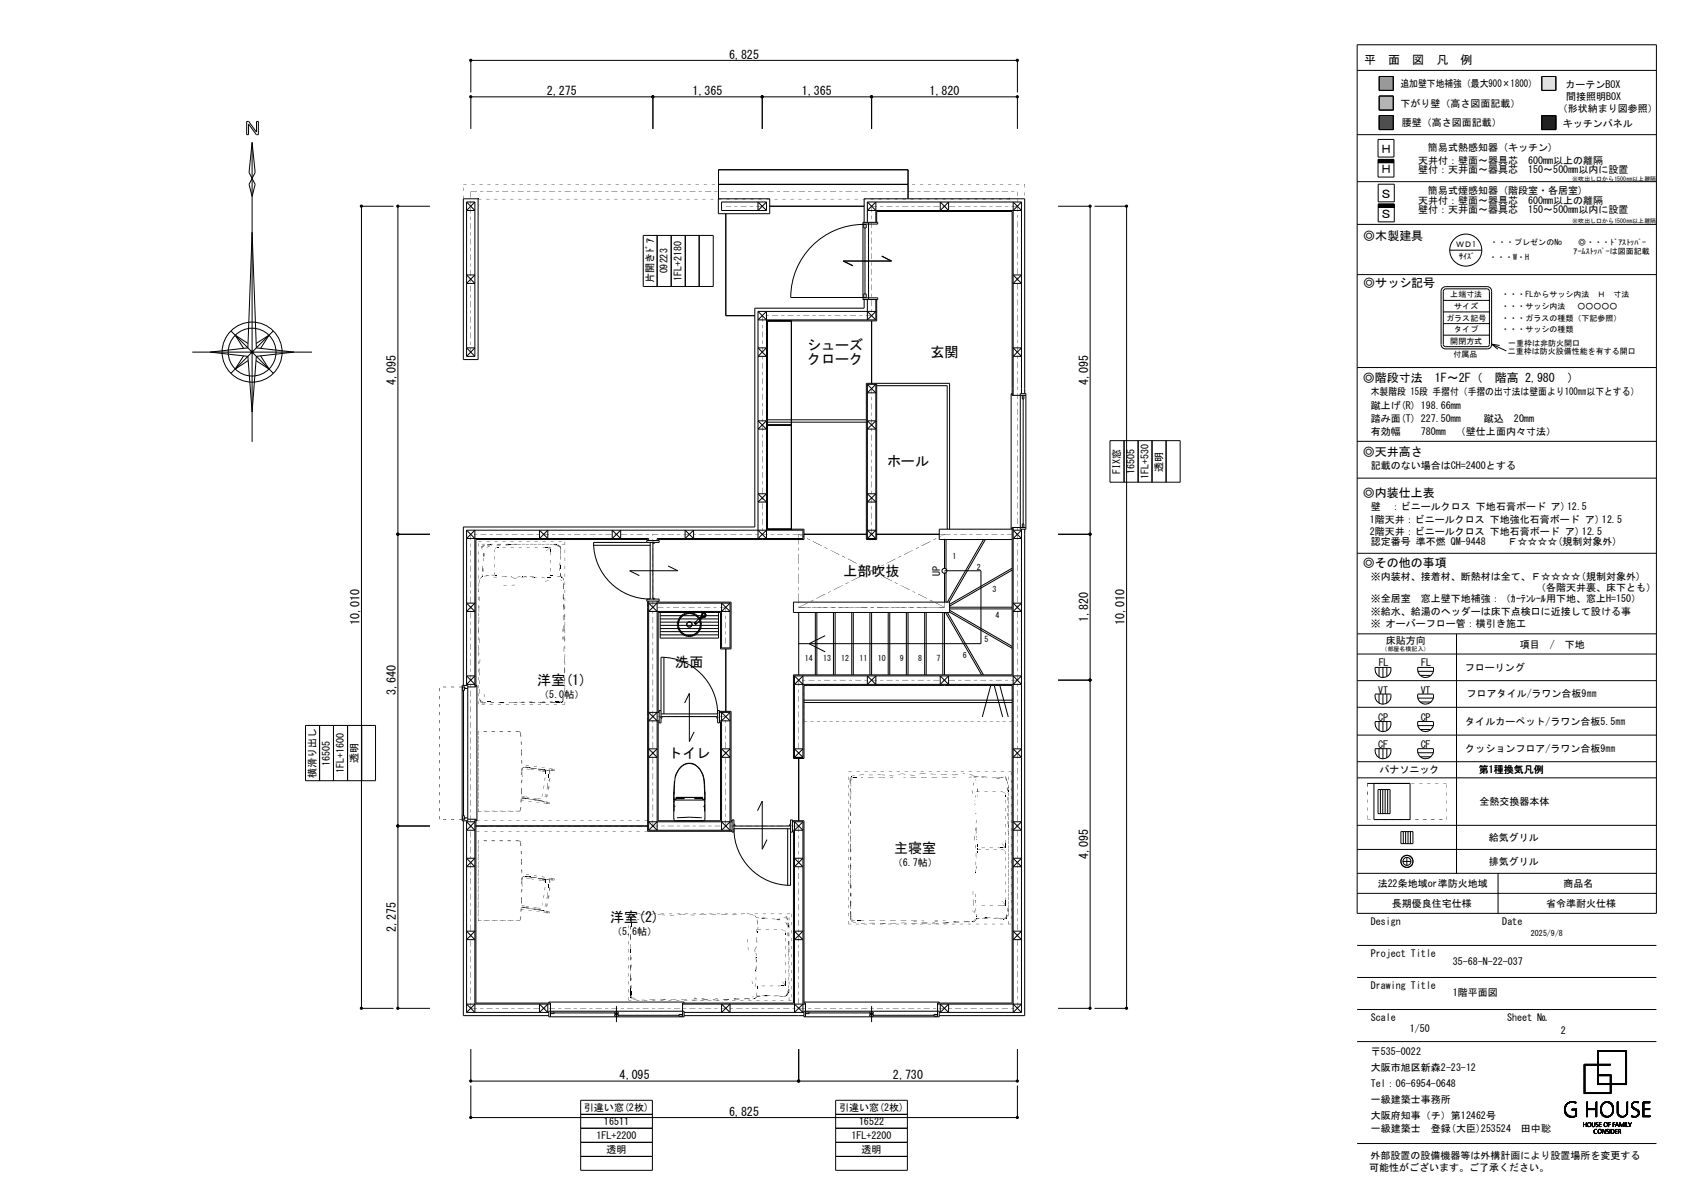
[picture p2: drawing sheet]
<svg xmlns="http://www.w3.org/2000/svg" width="420mm" height="297mm" viewBox="0 0 420 297" stroke-linecap="round" stroke-linejoin="round" font-family="sans-serif">
<defs><g id="words">
<g font-size="3.5">
<text x="201.5" y="87.3">シューズ</text>
<text x="232.3" y="89.1">玄関</text>
<text x="201.5" y="90.8">クローク</text>
<text x="221.5" y="116.4">ホール</text>
<text x="210.6" y="143.7">上部吹抜</text>
<text x="168.6" y="166.5">洗面</text>
<text x="134.2" y="171">洋室(1)</text>
<text x="166.9" y="189.2">トイレ</text>
<text x="223.3" y="212.9">主寝室</text>
<text x="152.4" y="230.2">洋室(2)</text>
</g>
<g font-size="3">
<text x="182" y="14.6">6,825</text>
<text x="340.7" y="16.1">平　面　図　凡　例</text>
<text x="136.5" y="23.7">2,275</text>
<text x="172.9" y="23.7">1,365</text>
<text x="200.2" y="23.7">1,365</text>
<text x="232.1" y="23.7">1,820</text>
<text x="344.6" y="38.3">Ｈ</text>
<text x="344.6" y="43.3">Ｈ</text>
<text x="344.6" y="49.4">Ｓ</text>
<text x="340.4" y="59.8">◎木製建具</text>
<text x="344.6" y="54.4">Ｓ</text>
<text x="340.4" y="71.7">◎サッシ記号</text>
<text x="340.3" y="95.3">◎階段寸法　1F～2F（　階高 2,980　）</text>
<text x="98.8" y="96.2" transform="rotate(-90 98.8 96.2)">4,095</text>
<text x="271.7" y="96.2" transform="rotate(-90 271.7 96.2)">4,095</text>
<text x="340.3" y="113.7">◎天井高さ</text>
<text x="340.3" y="124">◎内装仕上表</text>
<text x="340.3" y="141.4">◎その他の事項</text>
<text x="271.7" y="155.3" transform="rotate(-90 271.7 155.3)">1,820</text>
<text x="89.7" y="156.1" transform="rotate(-90 89.7 156.1)">10,010</text>
<text x="280.8" y="156.1" transform="rotate(-90 280.8 156.1)">10,010</text>
<text x="98.8" y="173.5" transform="rotate(-90 98.8 173.5)">3,640</text>
<text x="271.7" y="214.5" transform="rotate(-90 271.7 214.5)">4,095</text>
<text x="98.8" y="232.7" transform="rotate(-90 98.8 232.7)">2,275</text>
<text x="154.7" y="269.4">4,095</text>
<text x="223" y="269.4">2,730</text>
<text x="182" y="278.5">6,825</text>
</g>
<g font-size="2.5">
<text x="349.7" y="21.8">追加壁下地補強（最大900×1800）</text>
<text x="390.9" y="21.9">カーテンBOX</text>
<text x="349.7" y="26.8">下がり壁（高さ図面記載）</text>
<text x="389" y="28.1">（形状納まり図参照）</text>
<text x="391.1" y="25">間接照明BOX</text>
<text x="350" y="31.5">腰壁（高さ図面記載）</text>
<text x="390.3" y="31.6">キッチンパネル</text>
<text x="354.1" y="40.9">天井付：壁面～器具芯　600mm以上の離隔</text>
<text x="356.5" y="37.8">簡易式熱感知器 (キッチン)</text>
<text x="354.1" y="43.3">壁付：天井面～器具芯　150～500mm以内に設置</text>
<text x="354.1" y="50.8">天井付：壁面～器具芯　600mm以上の離隔</text>
<text x="354.1" y="53.3">壁付：天井面～器具芯　150～500mm以内に設置</text>
<text x="356.5" y="48.3">簡易式煙感知器 (階段室・各居室)</text>
<text x="163.1" y="70.7" transform="rotate(-90 163.1 70.7)">片開きﾄﾞｱ</text>
<text x="166.7" y="68.2" transform="rotate(-90 166.7 68.2)">09223</text>
<text x="170.2" y="70.1" transform="rotate(-90 170.2 70.1)">1FL+2180</text>
<text x="342.3" y="98.7">木製階段 15段 手摺付（手摺の出寸法は壁面より100㎜以下とする）</text>
<text x="342.3" y="102">蹴上げ(R) 198.66mm</text>
<text x="342.3" y="105.3">踏み面(T) 227.50mm</text>
<text x="370.5" y="105.2">蹴込　20mm</text>
<text x="342.3" y="108.6">有効幅</text>
<text x="354.8" y="108.6">780mm　（壁仕上面内々寸法）</text>
<text x="279.7" y="118.3" transform="rotate(-90 279.7 118.3)">FIX窓</text>
<text x="283.3" y="118.3" transform="rotate(-90 283.3 118.3)">16505</text>
<text x="286.8" y="119.5" transform="rotate(-90 286.8 119.5)">1FL+530</text>
<text x="290.2" y="117.7" transform="rotate(-90 290.2 117.7)">透明</text>
<text x="342.3" y="117.1">記載のない場合はCH=2400とする</text>
<text x="342" y="130.6">1階天井：ビニールクロス 下地強化石膏ボード ア) 12.5</text>
<text x="342.3" y="127.3">壁　：ビニールクロス 下地石膏ボード ア)12.5</text>
<text x="342" y="133.5">2階天井：ビニールクロス 下地石膏ボード ア) 12.5</text>
<text x="342.3" y="136.1">認定番号 準不燃 QM-9448　　Ｆ☆☆☆☆(規制対象外)</text>
<text x="234.8" y="143.7" transform="rotate(-90 234.8 143.7)">UP</text>
<text x="342.3" y="144.7">※内装材、接着材、断熱材は全て、Ｆ☆☆☆☆(規制対象外)</text>
<text x="383.5" y="147.6">（各階天井裏、床下とも）</text>
<text x="342.3" y="150.2">※全居室　窓上壁下地補強：（ｶｰﾃﾝﾚｰﾙ用下地、窓上H=150）</text>
<text x="342.3" y="153.4">※給水、給湯のヘッダーは床下点検口に近接して設ける事</text>
<text x="342.3" y="156.6">※ オーバーフロー管：横引き施工</text>
<text x="346.1" y="160.7">床貼方向</text>
<text x="379.5" y="161.8">項目　/　下地</text>
<text x="344.3" y="166.3">FL</text>
<text x="354.9" y="166.3">FL</text>
<text x="365.8" y="167.6">フローリング</text>
<text x="344.1" y="173.1">VT</text>
<text x="354.7" y="173.1">VT</text>
<text x="134.7" y="174.2">（5.0帖）</text>
<text x="344.1" y="179.9">CP</text>
<text x="354.8" y="180">CP</text>
<text x="366.2" y="174.1">フロアタイル/ラワン合板9㎜</text>
<text x="365.9" y="180.8">タイルカーペット/ラワン合板5.5㎜</text>
<text x="82.4" y="191.1" transform="rotate(-90 82.4 191.1)">16505</text>
<text x="89.4" y="190.5" transform="rotate(-90 89.4 190.5)">透明</text>
<text x="344.1" y="186.7">CF</text>
<text x="354.8" y="186.7">CF</text>
<text x="365.9" y="187.6">クッションフロア/ラワン合板9㎜</text>
<text x="78.9" y="194.2" transform="rotate(-90 78.9 194.2)">横滑り出し</text>
<text x="85.8" y="193" transform="rotate(-90 85.8 193)">1FL+1600</text>
<text x="344.4" y="193">パナソニック</text>
<text x="369.3" y="193">第1種換気凡例</text>
<text x="366.9" y="201">全熱交換器本体</text>
<text x="369.2" y="209.9">給気グリル</text>
<text x="369.2" y="215.9">排気グリル</text>
<text x="222.9" y="216">（6.7帖）</text>
<text x="344" y="221.4">法22条地域or準防火地域</text>
<text x="390.4" y="221.4">商品名</text>
<text x="347.6" y="226.4">長期優良住宅仕様</text>
<text x="386" y="226.4">省令準耐火仕様</text>
<text x="152.9" y="233.3">（5.6帖）</text>
<text x="342.3" y="230.8">Design</text>
<text x="375.1" y="230.8">Date</text>
<text x="342.3" y="238.8">Project Title</text>
<text x="362.8" y="241">35-68-N-22-037</text>
<text x="342.3" y="246.8">Drawing Title</text>
<text x="362.8" y="248.7">1階平面図</text>
<text x="342.3" y="254.8">Scale</text>
<text x="352" y="257.7">1/50</text>
<text x="376.3" y="254.8">Sheet №</text>
<text x="342.3" y="263.4">〒535-0022</text>
<text x="389.8" y="258">2</text>
<text x="342.3" y="267.4">大阪市旭区新森2-23-12</text>
<text x="342.3" y="271.4">Tel：06-6954-0648</text>
<text x="342.3" y="275.4">一級建築士事務所</text>
<text x="145.8" y="277.3">引違い窓(2枚)</text>
<text x="150.8" y="280.8">16511</text>
<text x="209.5" y="277.3">引違い窓(2枚)</text>
<text x="214.5" y="280.8">16522</text>
<text x="342.3" y="279.4">大阪府知事（チ）第12462号</text>
<text x="148.9" y="284.3">1FL+2200</text>
<text x="151.4" y="287.8">透明</text>
<text x="212.6" y="284.3">1FL+2200</text>
<text x="215.1" y="287.8">透明</text>
<text x="342.3" y="282.6">一級建築士　登録(大臣)253524　田中聡</text>
<text x="341.9" y="292.3">可能性がございます。ご了承ください。</text>
<text x="342.2" y="289.2">外部設置の設備機器等は外構計画により設置場所を変更する</text>
</g>
<g font-size="2">
<text x="363.6" y="61.8">ＷＤ1</text>
<text x="364.4" y="64.6">ｻｲｽﾞ</text>
<text x="371.8" y="64.8">・・・W・H</text>
<text x="372.1" y="61.1">・・・プレゼンのNo</text>
<text x="392.9" y="63.4">ｱｰﾑｽﾄｯﾊﾟｰは図面記載</text>
<text x="394.1" y="61.1">◎・・・ﾄﾞｱｽﾄｯﾊﾟｰ</text>
<text x="362.1" y="74.3">上端寸法</text>
<text x="363.1" y="77.1">サイズ</text>
<text x="374.9" y="77.1">・・・サッシ内法　 ○○○○○</text>
<text x="374.9" y="74.3">・・・FLからサッシ内法　Ｈ　寸法</text>
<text x="361.1" y="80">ガラス記号</text>
<text x="363.1" y="82.9">タイプ</text>
<text x="374.9" y="82.9">・・・サッシの種類</text>
<text x="374.9" y="80">・・・ガラスの種類（下記参照）</text>
<text x="362.1" y="85.8">開閉方式</text>
<text x="363" y="89">付属品</text>
<text x="376.5" y="88.4">二重枠は防火設備性能を有する開口</text>
<text x="376.6" y="86.4">一重枠は非防火開口</text>
<text x="237.8" y="139.6">1</text>
<text x="243.9" y="142.3">2</text>
<text x="247.8" y="147.7">3</text>
<text x="248.5" y="154.3">4</text>
<text x="245.8" y="160.4">5</text>
<text x="201" y="165">14</text>
<text x="205.5" y="165">13</text>
<text x="210.1" y="165">12</text>
<text x="214.6" y="165">11</text>
<text x="219.2" y="165">10</text>
<text x="224.7" y="165">9</text>
<text x="229.3" y="165">8</text>
<text x="233.8" y="165">7</text>
<text x="240.5" y="164.3">6</text>
<text x="382.3" y="233.6">2025/9/8</text>
</g>
<g font-size="1.5">
<text x="392.6" y="45.1">※吹出し口から1500㎜以上離隔</text>
<text x="392.6" y="55.8">※吹出し口から1500㎜以上離隔</text>
<text x="345" y="162.6">（部屋名横記入）</text>
</g>
</g></defs>
<path d="M344.4 19.1h3.5v3.5h-3.5z" fill-rule="evenodd" fill="#979797" stroke="#979797" stroke-width=".25"/>
<g fill="none" stroke="#000" stroke-width=".25">
<path d="M338.9 17.6h74.7M338.9 11.2h74.7v216.8h-74.7zM344.4 19.1h3.5v3.5h-3.5zM385 19.1h3.5v3.5h-3.5zM61.6 30.3h.5l1.9 2.6 .1-2.6h.4v3.3h-.5l-1.9-2.6v2.6h-.5zM62.9 35.6l.8 7.5-1.5 2.9 .7 3 .8-3-1.5-2.9zM62.9 35.6v74.7M117.6 32.2v-8h136.4v8M117.6 23.1v-8h136.4v8M163 24.2v8M190.3 24.2v8M217.6 24.2v8"/>
<path d="M338.9 33.6h74.7M344.1 34.8h4v4.4h-4zM344.1 39.8h4v4.4h-4zM344.1 39.9h4M344.1 39.8h4M344.4 24h3.5v3.5h-3.5zM344.4 28.8h3.5v3.5h-3.5zM385 28.8h3.5v3.5h-3.5zM62.9 58l1.1 28.8 9.4 1.1-9.4 1-1.1 13.9-1-13.9-9.4-1 9.4-1.1zM98.3 51.5h-8v200.2h8M107.4 51.5h-8v200.2h8M115.7 49.6h3.7v40.1h-3.7z"/>
<path d="M116.5 50.4l2.1 2.1h-2.1l2.1-2.1M116.5 50.4h2.1M116.5 50.4v38.5M118.6 50.4v38.5M160.6 58.8h17.5v12.7h-17.5zM164.1 58.8v12.7M167.6 58.8v12.7M171.1 58.8v12.7M174.6 58.8v12.7M179.4 49.6h12.8v3.7h-12.8zM179.4 49.6v-7.2h47.3v7.2M179.4 46h47.3"/>
<path d="M181.2 53.3v25.5h7.3M191.4 50.4l-2.1 2.1v-2.1l2.1 2.1M191.4 50.4h-11.2v2.1h11.2M191.4 50.4v2.1M192.2 51.5h23.6M215.5 55.9h3.7v-.4h-3.7v19.3h3.7v-.5h-3.7M215.7 56a18.2 18.2 0 0 0-18.3 18.3h18.9v-.9h-.6v.9M215.7 56h.6v.9h-.6zM215.8 55.5v-5.9h40.1v48.7M216 56.9v16.5M216.6 50.4h38.5M216.6 50.4v5.1"/>
<path d="M216.6 50.4l2.1 2.1M216.9 55.5v19.3M218.7 55.5v-5.1l-2.1 2.1h38.5l-2.1-2.1v48.3M218.9 55.5v-2.7h33.8v45.9h3.5M234.8 50.4v2.1l2.1-2.1v2.1zM255.1 50.4v47.9M255.1 50.4l-2.1 2.1M264.2 51.5h8v200.2h-8M273.3 51.5h8v200.2h-8M338.9 56h74.7M338.9 45.3h74.7M344.1 40.6h4"/>
<path d="M344.1 40.5h4M344.1 40.4h4M344.1 40.3h4M344.1 40.2h4M344.1 40.1h4M344.1 40h4M344.1 51.7h4M344.1 46h4v4.4h-4zM344.1 51h4v4.4h-4zM344.1 51.6h4M344.1 51.5h4M344.1 51.4h4"/>
<path d="M344.1 51.3h4M344.1 51.2h4M344.1 51.1h4M116.5 68.6h2.1l-2.1 2.1h2.1zM189.3 77.7v56.7l2.1-2.1M189.3 77.7l2.1 2.1M215.8 74.8v2.1h-27.3v54.6h-72.8v39.6M216.6 77.7l2.1 2.1M216.6 74.8v5l2.1-2.1h-29.4M218.7 74.8v5M218.7 79.8h-29.4l2.1-2.1v56.7l-2.1-2.1M218.9 74.8v5.3h-27.3v52h9.1v2.6h-36.4v.2"/>
<path d="M220.2 63.9l2.4 1.3h-12l2.4 1.1M253 68.6h2.1l-2.1 2.1h2.1zM338.9 68.5h74.7M360.4 77.9h11.5M360.4 75h11.5M360.9 71.5h10.4a1.1 1.1 0 0 1 1.1 1.2v13.2a1.07 1.07 0 0 1-1.1 1.2h-10.4M360.9 72.1h10.4l.3 .1 .3 .5-.1 13.6-.5 .2h-10.4M361 72.1l-.4 .2-.2 .4v13.3l.1 .3 .5 .2M361 71.5a1.14 1.14 0 0 0-1.2 1.2v13.2a1.1 1.1 0 0 0 1.2 1.2M362 62.4h8M48 87.9h29.9M57.7 82.6l10.5 10.6"/>
<path d="M60.8 88.8l-2.1 3.3 3.3-2.1M61.9 85.7l-3.2-2 2.1 3.3M64 85.7l3.2-2-2.1 3.3M65.1 88.8l2.1 3.3-3.3-2.1M68.2 82.6l-10.5 10.6M116.5 88.9h2.1M116.5 88.9l2.1-2.1h-2.1l2.1 2.1M189.3 86.8h2.1l-2.1 2.1h2.1zM197.6 80.1v52M216.6 95.9l2.1 2.1h-2.1l2.1-2.1M216.6 95.9v38.5M216.6 95.9h2.1"/>
<path d="M217.6 80.1v15.6M218.7 95.9v38.5M218.9 95.7v39h-2.6v-39h20.8v36.4M218.9 96.3h17.6v35.8M252.7 98.3h-.2v33.8M253 86.8h2.1l-2.1 2.1h2.1zM254.8 98.3h1.4v33.8h-1.4zM255.3 98.7v.9h.4v-.9M255.5 99.6v31.2M338.9 91.7h74.7M360.4 80.8h11.5M360.4 83.7h11.5"/>
<path d="M372.4 85.9l3.7 1.7M372.4 85.9l2 .3M372.4 85.9l1.6 1.3M189.3 105h2.1l-2.1 2.1h2.1zM191.6 104.8h24.7M191.6 105.4h24.7M191.6 106.1h6M216.6 105h2.1l-2.1 2.1h2.1zM277.2 110h17.5v10.4h-17.5zM280.7 110v10.4M284.2 110v10.4M287.7 110v10.4"/>
<path d="M291.2 110v10.4M338.9 110.2h74.7M338.9 119.3h74.7M99.4 133.3h8M116.5 132.3h84v2.1h-36.4v.5M116.5 132.3v38.8M116.5 132.3l2.1 2.1M134.7 132.3v2.1l2.1-2.1v2.1zM148.2 136.1h14.1M152.9 132.3v2.1l2.1-2.1v2.1zM161.5 135.4v-.5h3.1v.5h-16.4a14.1 14.1 0 0 0 14.1 14.1v-14.1M161.7 134.9v-.2h-42.9v36.7h-2"/>
<path d="M162 134.9v-.5h-45.5l2.1-2.1v39.1M163 135.4v14.1M163.4 135.4v.2h-.4M171.1 132.3v2.1l2.1-2.1v2.1zM189.3 123.2h2.1l-2.1 2.1h2.1zM200.7 133.3h15.6M216.6 134.4h2.1M216.6 134.4l2.1-2.1h-2.1l2.1 2.1M216.6 123.2h2.1l-2.1 2.1h2.1zM218.9 133.3h15.6M235.8 134.7v7.2M236.2 134.7v7.4"/>
<path d="M245.6 134.7l-9 15.6M246 134.7l-9 15.6M252.7 132.1h-18.2v2.6h18.2M253 132.3l2.1 2.1h-2.1l2.1-2.1zM253 131.7v121l2.1-2.1h-21M255.1 132.1v120.6M255.3 131.7v-.9h.4v.9M255.9 132.1v121.4h-21.4M256.2 131.7h-3.5v36.7h-54.6v20.9h2.6v-18.2h52v79.3h-18.6v3.4M264.2 133.3h8M338.9 138.1h74.7M116.5 150.5h2.1l-2.1 2.1h2.1z"/>
<path d="M161.5 149.5h1.7v.1l1.4-.1v.5h-3.1zM161.7 150v57.5h21.1M162 150v57.2M163 149.4h.4v.1M164.1 150v57.2l-2.1-2.1h20.8M164.1 150.5l-2.1 2.1h20.3l-2.1-2.1v11.2h2.1v-11.2M164.3 150v.3h18.2v11.7h-2.6v-9.1h-15.6v24.6h.3M164.8 152.9v6.4h14.6v-6.4M164.8 154.5h14.6M164.8 158.5h14.6M164.8 157.6h14.6M164.8 156.9h14.6"/>
<path d="M164.8 156.1h14.6M164.8 155.3h14.6M164.8 153.7h14.6M166.8 141.3l2.4 1.2h-12l2.4 1.2M169.7 154.5l-.4 1.4 .4 1.4M169.8 154.5l-.4 1.4 .4 1.3M170.8 153.5l-1 1M171.2 153.2a2.79 2.79 0 0 1 3.3 1.2M171.5 156.2l.2 .2M171.7 155.4a.67 .67 0 0 1 .9 0 .67 .67 0 0 1 0 .9 .67 .67 0 0 1-.9 .1M171.7 155.4a.62 .62 0 0 0 0 1M171.7 155.4l-.2 .1"/>
<path d="M173.4 155.5v.1M173.4 155.5l.4 .3M173.4 155.5h.1M173.4 155.5l.2-.1 .2 .3M173.4 155.6l.4 .2M173.8 155.8h.1M173.8 155.7h.1M174.5 154.4a2.77 2.77 0 0 0-4.8 .1M174.7 154.3a2.99 2.99 0 0 0-5.1 0 2.99 2.99 0 0 0 2.3 4.6 2.99 2.99 0 0 0 3.1-4l-.1-.2M174.8 156.3a2.74 2.74 0 0 1-2.2 2.3 2.74 2.74 0 0 1-2.8-1.4M174.9 155.9l-.1-1v1.4M174.9 156.3a2.79 2.79 0 0 1-2.3 2.3 2.79 2.79 0 0 1-2.9-1.3"/>
<path d="M175.2 153.7a.55 .55 0 0 1 .4-.7 .55 .55 0 0 1 .6 .5 .55 .55 0 0 1-.6 .6M175.3 153.5l.4-.4 .4 .3-.1 .4-.3 .2-.3-.2M175.3 153.5l.1 .3M175.3 153.6l-1.7 1.8 .3 .3M175.4 153.8l-.6 .8 .7-.7M175.4 153.8l-.8 .7M175.4 153.8l-.7 .8M175.7 153.9l-1.9 1.9M182.3 150.5h-20.3l2.1 2.1M182.3 150.5l-2.1 2.1M198.1 150.3h39v2.6h-39zM199.4 152.9v15.5"/>
<path d="M203.6 152.9v15.5M204 152.9v15.5M206 158.7l-4 2 4 2M208.1 152.9v15.5M208.5 152.9v15.5M212.7 152.9v15.5M213.1 152.9v15.5M217.2 152.9v15.5M217.6 152.9v15.5M221.8 152.9v15.5M222.2 152.9v15.5M226.3 152.9v15.5"/>
<path d="M226.7 152.9v15.5M230.9 152.9v15.5M231.3 152.9v15.5M235.4 152.9v15.5M235.8 143.1v7.2M235.8 152.9v15.5M235.8 142.5h9.1v18.2h-45.5M236.1 152.9l9 15.5M236.2 142.9v7.4M236.6 152.9l9 15.5M237.1 151.6h15.6M237.1 152h15.6"/>
<path d="M237.1 152.3l15.6 9M237.1 152.8l15.6 9M252.7 141.8l-15.6 9M252.7 142.3l-15.6 9M253 150.5h2.1l-2.1 2.1h2.1zM338.9 158.2h74.7M363.7 158.2v59.8M115.4 171.1h1.4v33.8h-1.4zM115.4 171.4h.7v.4h.7M115.5 171.4v1h.5v-1M115.7 172.4v31.2M116.5 168.7h2.1l-2.1 2.1h2.1z"/>
<path d="M118.8 171.1h.3v33.8h-.3M164.1 177.8l-2.1 2.1h2.6M164.6 177.8h-2.6l2.1 2.1M165.1 177.3h-.5v3.1h.5v-16.4a14.1 14.1 0 0 1 14.1 14.2h-14.1M165.1 178.9h14.1M165.3 178.9v.4h-.2M165.8 164v14.2M170.9 175.5l1.2-2.4v12l1.2-2.4M179 178.9v.4h.2M179.2 177.3h.5v3.1h-.5zM179.7 177.5h2.8v27.4h.3M179.7 179.9h2.6l-2.1-2.1v29.4l2.1-2.1"/>
<path d="M179.7 177.8h2.6M181.2 162v15.5M182.3 177.8v29.4l-2.1-2.1M182.3 177.8l-2.1 2.1M198.4 168.7v20.4h2.1v-20.4l-2.1 2.1h56.7l-2.1-2.1M198.4 168.7h56.7l-2.1 2.1M198.4 168.7l2.1 2.1M200.7 174.8h52M200.7 175.3h52M216.6 168.7v2.1l2.1-2.1v2.1zM234.8 168.7v2.1l2.1-2.1v2.1zM247.4 171.2l-2.1 7.7"/>
<path d="M248.3 171.2l2.1 7.7M249.7 171.2l2.1 7.7M264.2 169.8h8M338.9 163.2h74.7M338.9 169.9h74.7M338.9 176.5h74.7M343.4 173.2h3.9M343.4 166.6h3.9a1.99 1.99 0 0 1-2 2.5 1.99 1.99 0 0 1-1.9-2.5zM343.4 173.3a1.99 1.99 0 0 0 1.9 2.4 1.99 1.99 0 0 0 2-2.4M344.3 166.6v2.2M344.3 173.3v2.2M345.3 166.6v2.5"/>
<path d="M345.3 173.3v2.5M346.3 166.6v2.2M346.3 173.3v2.2M354 173.2h3.9M354 167.6h3.9M354 174.2h3.9M354 166.6h3.9a1.99 1.99 0 0 1-1.9 2.5 1.99 1.99 0 0 1-2-2.5zM354 173.3a1.99 1.99 0 0 0 2 2.4 1.99 1.99 0 0 0 1.9-2.4M354.6 168.6h2.7M354.6 175.2h2.7M76.3 181.1h17.5v13.8h-17.5zM79.8 181.1v13.8"/>
<path d="M83.3 181.1v13.8M86.8 181.1v13.8M90.3 181.1v13.8M162 186.9h2.1l-2.1 2.1h2.1zM164.6 180.2h-.3v24.7h15.6v-24.7h-.2M168.3 197.6l.1 2.1M168.3 197.6l-.1 6.9 .3 .4M168.3 199.6h.5M168.4 199.7h7.5M168.4 199.2l-.1 .3M168.4 199.7v.8M168.4 194.9l-.1 2.7"/>
<path d="M168.8 199.2v-.1v.5M168.8 193.3l-.2 .8-.3 3.6M168.8 199.5v.1M168.9 199.1h6.5l.1 .5M168.9 199h6.5M168.9 199.2h1.8M168.9 199.1v.2h1.9M169.5 192l-.7 1.3M170.4 191.1l-.9 .9M170.8 199.1v.2M170.9 199.1l-.1 .2M170.9 190.8l-.5 .3"/>
<path d="M172.1 190.5l-1.2 .3M172.1 190.5h.7l1.1 .6M172.1 190.5l1.7 .6M173.4 199.1l.1 .2M173.5 199.1v.2M173.6 199.2h1.7M173.9 191.1l.4 .4M174.3 191.5l.8 1.2M175.1 192.7l.6 1.4M175.3 199.1v.2h-1.8M175.5 199.6h.5M175.5 199.1v.5"/>
<path d="M175.7 194.1l.2 4.1M175.7 194.1l.3 3.5M175.9 199.7v.8M175.9 199.1v.6M175.9 199.5l.1 .1M176 197.6v7l-.2 .3M176 197.6v2M180.2 186.9h2.1l-2.1 2.1h2.1zM198.4 186.9h2.1l-2.1 2.1h2.1zM199.4 189.3v15.6M253 186.9h2.1l-2.1 2.1h2.1zM338.9 194.1h74.7"/>
<path d="M338.9 183.5h74.7M338.9 190.1h74.7M341.4 195.5h10.7v9.1h-9v-9.1M343.4 180.1h3.9a1.99 1.99 0 0 1-2 2.5 1.99 1.99 0 0 1-1.9-2.5zM343.4 186.9h3.9a1.99 1.99 0 0 1-2 2.5 1.99 1.99 0 0 1-1.9-2.5zM344.1 197.1h3v6h-3zM344.3 180.1v2.2M344.3 186.9v2.2M344.7 197.1v6M345.3 197.1v6M345.3 180.1v2.5M345.3 186.9v2.5"/>
<path d="M345.9 197.1v6M346.3 180.1v2.2M346.3 186.9v2.2M346.5 197.1v6M354 180.1h3.9M354 181.1h3.9M354 186.9h3.9M354 187.9h3.9M354 180.1a1.99 1.99 0 0 0 2 2.5 1.99 1.99 0 0 0 1.9-2.5M354 186.9a1.99 1.99 0 0 0 2 2.5 1.99 1.99 0 0 0 1.9-2.5M354.6 182.1h2.7M354.6 188.9h2.7"/>
<path d="M99.4 206.2h8M115.5 204.5v-.9h.5v.9M115.7 204.9v48.6h21.3M116.5 205.1h2.1l-2.1 2.1h2.1zM116.5 204.9v47.8M116.5 214.2h2.1l-2.1 2.1h2.1zM116.8 204.5h2v45.9h18.7v3.4M116.8 204.1h-.7v.4h-.7M118.6 204.5v48.2l-2.1-2.1h21M118.8 206.2h42.9M162 207.2h20.8M164.1 205.1l-2.1 2.1"/>
<path d="M168.3 200.6v1.9M168.4 204.3v.1M168.4 201.1l.2 .3M169 204.1l3.1-.1 3.1 .1M175.8 204.3l.1 .1M175.9 201.1l-.2 .3M175.9 200.6v1.9M182.8 204.6h.5v3.1h-.5zM183.3 206.2h14.1M183.3 205.7h.2v.5M189.1 202.4l1.2-2.5v12.1l1.2-2.5M196.7 206.8v14.2"/>
<path d="M197.4 206.8h-14.1a14.1 14.1 0 0 0 14.1 14.2v-16.4h.5v3.1h-.5M197.4 205.7h-.2v.5M197.9 207.5h.2v42.9h-27.7v3.4M197.9 204.9h2.8v45.5h.4v3.4M197.9 207.2h2.6l-2.1-2.1v47.6l2.1-2.1M197.9 205.1h2.6M198.4 214.2h2.1l-2.1 2.1h2.1zM200.5 205.1v47.6l-2.1-2.1M200.5 205.1l-2.1 2.1M253 205.1h2.1l-2.1 2.1h2.1zM253 214.2h2.1l-2.1 2.1h2.1zM338.9 218h74.7"/>
<path d="M338.9 212h74.7M338.9 206h74.7M349.8 207.6h3v3h-3zM350.3 215h2M350.4 207.6v3M351 207.6v3M351.3 214v2M351.6 207.6v3M352.2 207.6v3M374.1 218v10M116.5 232.4h2.1l-2.1 2.1h2.1zM198.4 232.4h2.1l-2.1 2.1h2.1z"/>
<path d="M253 232.4h2.1l-2.1 2.1h2.1zM338.9 236h74.7M338.9 223h74.7M116.5 252.7h20.5M118.6 250.6l-2.1 2.1M134.7 250.6v2.1l2.1-2.1v2.1zM137 252.4h33.8v1.4h-33.8zM137 250.4v-.3h33.8v.3M137.5 252.6h.8v.4h-.8M138.3 252.8h15.2M153.5 252.6h.9v.4h-.9zM153.5 253.2h.9v.4h-.9z"/>
<path d="M153.9 251.1v4M154.4 253.4h15.1M170.4 250.6h30.7M170.4 253.2h-.9v.4h.9M170.8 253.5h29.9M170.8 252.7h29.9M180.2 250.6v2.1l2.1-2.1v2.1zM200.7 250.1h33.8v.3M200.7 252.4h33.8v1.4h-33.8zM201.1 252.6h.9v.4h-.9M202 252.8h15.2M217.2 252.6h.9v.4h-.9z"/>
<path d="M217.2 253.2h.9v.4h-.9zM217.6 251.1v4M218.1 253.4h15.1M234.1 253.2h-.9v.4h.9M234.5 252.7h20.6M234.8 250.6v2.1l2.1-2.1v2.1zM253 250.6l2.1 2.1M338.9 244h74.7M338.9 252h74.7M338.9 260h74.7M117.6 261.8v8h136.4v-8M117.6 270.9v8h136.4v-8"/>
<path d="M145 274.6h17.9v17.5h-17.9zM145 278.1h17.9M199.4 261.8v8M208.7 278.1h17.9M208.7 274.6h17.9v17.5h-17.9zM390.6 277.2l.5 .5M390.6 277.1l.4 .4M390.6 277l.4 .5M390.6 276.9l.3 .4M390.6 276.7l.3 .4M390.6 276.6l.3 .4M390.6 276.6l.3 .3"/>
<path d="M390.6 276.5l.3 .3M390.7 277.5l1.3 1.3-.5-.5M390.7 277.4l.5 .5M390.7 277.3l.4 .5M390.7 276.4l.2 .2M390.7 277.6l1.2 1.2M390.7 276.2l.2 .2M390.7 277.7l1.1 1.1M390.8 277.9l.8 .8M390.8 277.8l.9 1M390.8 275.9l.2 .3M390.8 276l.3 .1"/>
<path d="M390.8 275.8l.3 .3M390.9 278.1l.5 .5M390.9 277.2l-.3-.4 .3 .4M390.9 276.7l-.2-.3 .2 .3M390.9 275.7l.2 .4-.2-.3M390.9 275.7l.3 .2-.2-.3 .3 .2M390.9 276.5l-.2-.3 .2 .4M391 275.6l.2 .2M391 276.3l-.3-.2 .3 .3M391.1 275.5l.2 .3M391.1 275.5l.2 .2M391.1 275.5l.3 .2"/>
<path d="M391.2 275.4l.2 .2M391.2 278l-.5-.6 1.4 1.4M391.3 275.3l.3 .2M391.5 275.2l.2 .2M391.5 275.5l-.3-.1 .3 .2M391.6 275.5l-.2-.2 .2 .2M391.6 275.2l.1 .2M391.6 275.1l.2 .2M391.6 275.5l-.2-.2 .1 .2M391.6 278.4l.5 .4M391.7 275.1l.2 .2M391.7 275.1l.3 .2"/>
<path d="M391.7 278.4l.4 .4M391.8 278.4l.4 .4M391.8 278.5l.5 .3-.4-.3M392 278.5l.4 .3-.4-.2M392.1 275l.2 .2M392.1 275l.3 .2M392.1 278.6l.5 .2-.3-.2M392.2 275.2l-.3-.2 .2 .3M392.2 275l.3 .2M392.3 275l.3 .2M392.3 278.6l.3 .2M392.4 275l.3 .2"/>
<path d="M392.4 278.6l.3 .2M392.5 275l.3 .2M392.5 277v.1M392.5 276.9v.2M392.5 276.9l.1 .2M392.5 278.6l.3 .2-.2-.2M392.6 276.8l.3 .3M392.6 275l.3 .2M392.6 278.6l.2 .2M392.6 278.6l.4 .2M392.6 276.8l.4 .3-.3-.3M392.6 275l.4 .2"/>
<path d="M392.7 277.1l-.2-.3 .3 .3M392.7 275l.4 .2M392.7 276.8l.4 .3M392.7 276.8l.3 .3M392.8 278.6l.2 .2M392.8 276.8l.3 .3M392.9 275l.3 .3-.3-.3M392.9 276.8l.3 .3M392.9 275l.5 .3M392.9 278.6l.3 .2M393 276.8l.3 .3-.2-.3M393 275l.4 .4"/>
<path d="M393 278.6l.4 .2M393 276.8l.3 .3M393.1 276.8l.6 .6M393.1 278.8l-.3-.2 .3 .2M393.1 276.8l.6 .5M393.1 275l.4 .4M393.2 276.8l.5 .4M393.2 275l.3 .3-.2-.3M393.3 278.5l.2 .2M393.3 276.8l.4 .4M393.4 276.8l.3 .3M393.4 275l.1 .2-.1-.2"/>
<path d="M393.4 278.1l.3 .4-.3-.3M393.4 278l.3 .4M393.4 278l.3 .3M393.4 277.7l.3 .5-.3-.3M393.4 277.5l.3 .5M393.4 277.4l.3 .3M393.4 277.2l.3 .5M393.4 276.8l.3 .1M393.4 278.7l-.2-.2 .3 .2M393.4 278.4l.2 .2M393.4 278.2l.3 .4M393.4 277.5l.3 .3"/>
<path d="M393.4 277.3l.3 .2M393.5 275.1h.1M393.5 276.8l.2 .1M393.6 276.8l.1 .1M393.7 276.8h.1M395.5 272.9v.1M395.5 272.2l.3 .5M395.5 272.1l.3 .3M395.5 271.9l.3 .4M395.5 271.8l.3 .4M395.5 271.5l.3 .5M395.5 271.4l.3 .3"/>
<path d="M395.5 271.1l.3 .4M395.5 270.9l.3 .3M395.5 270.8l.3 .3M395.5 270.6l.3 .4M395.5 270.5l.3 .3M395.5 270.4l.3 .3M395.5 270.3l.3 .3M395.5 270.2l.3 .4-.3-.3M395.5 268.3l.3 .4M395.5 268.5l.3 .3M395.5 268.8l.3 .3M395.5 268.9l.3 .3-.3-.3"/>
<path d="M395.5 269l.3 .3M395.5 269.1l.3 .3M395.5 269.2l.3 .3-.3-.3M395.5 269.3l.3 .3-.3-.2M395.5 269.4l.3 .3M395.5 269.5l.3 .3M395.5 269.6l.3 .3M395.5 270.1l.3 .3M395.5 269.8l.3 .3M395.5 272.5l.5 .5M395.5 272.7l.4 .3-.4-.2 .2 .2M395.5 265.9l.3 .4"/>
<path d="M395.5 266.3l.3 .2M395.5 266.2l.3 .4-.3-.3M395.5 266.4l.3 .3M395.5 265.7l.3 .3-.2-.1M395.5 265.8l.3 .3M395.5 266.5l.3 .3-.3-.2M395.5 266.7l.3 .2M395.5 266.1l.3 .3M395.5 266.3l.3 .3M395.5 267.2l.3 .5M395.5 266.6l.3 .3M395.5 267.3l.3 .2"/>
<path d="M395.5 267.7l.3 .3M395.5 267.6l.3 .2M395.5 266.8l.3 .3M395.5 267.5l.3 .4-.3-.3M395.5 267.8l.3 .3-.3-.2M395.5 268l.3 .2M395.5 268.3l.3 .2M395.5 267.5l.3 .3M395.5 268.4l.3 .2M395.5 267.6l.3 .3M395.5 268.9l.3 .2M395.5 268.1l.3 .3"/>
<path d="M395.5 268.9l.3 .3M395.5 270.6l.3 .2M395.5 271.4l.3 .2M395.5 271.6l.3 .3M395.5 267.9l.3 .3M395.5 272.8l.2 .2M395.6 265.6l.3 .3M395.6 265.9h.2M395.6 273l-.1-.1 .2 .1M395.7 265.9h.1M395.8 271.5l-.3-.2 .3 .3M395.8 271.2l-.3-.2 .3 .4"/>
<path d="M395.8 268.9l-.3-.3 .3 .4M395.8 269.9l-.3-.2 .3 .3M395.8 270.2l-.3-.3 .3 .4M395.8 265.9l-.3-.3 .3 .3M395.8 267l-.3-.3 .3 .3M395.8 267.2l-.3-.2 .3 .4M395.8 268.3l-.3-.2 .3 .3M395.8 272.8l.2 .2M395.9 272.8l.2 .2M395.9 265.6l.3 .3M395.9 265.9l-.3-.3 .5 .3M395.9 273l-.4-.5 .6 .5"/>
<path d="M396 265.6l.2 .3M396 272.8l.2 .2M396 265.6l.4 .3M396.1 272.8l.3 .2M396.1 265.6l.2 .3M396.2 276.2l.2 .5M396.2 276.1l.2 .4M396.2 275.8l.2 .3M396.2 275.7l.2 .4M396.2 275.5l.2 .4-.2-.3M396.2 275.5l.2 .3M396.2 275.3l.2 .2"/>
<path d="M396.2 275.1l.2 .5M396.2 276.5l.5 .5-.3-.3M396.2 276.4l.4 .6-.4-.5 .2 .4M396.2 278.6l.2 .2M396.2 278.5l.2 .3M396.2 278.3l.2 .5M396.2 278.2l.2 .3-.2-.3M396.2 278l.2 .4-.2-.3M396.2 277.8l.2 .3M396.2 277.5l.2 .4M396.2 277.5l.2 .3M396.2 277.4l.2 .3-.2-.2"/>
<path d="M396.2 277.2l.2 .3M396.2 277l.2 .5-.2-.3M396.2 276.9l.2 .3M396.2 276.7l.2 .5M396.2 272.8l.3 .2-.3-.2M396.2 278.3l.2 .3M396.2 278l.2 .3M396.2 277.7l.2 .3M396.2 277.3l.2 .3M396.2 276.6l.2 .4M396.2 275.4l.2 .3M396.2 278.8v-.2l.1 .2"/>
<path d="M396.2 265.6l.4 .3M396.2 275l.2 .3M396.3 272.8l.2 .2M396.3 272.8l.4 .2M396.3 275h.1M396.4 265.6l.3 .3M396.4 276.2l-.2-.3 .2 .4M396.4 275.3l-.2-.3 .2 .3M396.4 275.2l-.2-.2 .2 .2M396.4 276.9h.1M396.4 278.2l-.2-.3 .2 .3M396.4 277h.1"/>
<path d="M396.5 276.7l.4 .3M396.5 272.8l.2 .2M396.5 265.6l.3 .3M396.6 276.7l.3 .3M396.6 265.6l.3 .3M396.7 276.7l.3 .3M396.7 273l-.2-.2 .3 .2M396.7 272.8l.3 .2M396.8 276.7l.3 .3-.3-.3M396.9 276.7l.3 .3M396.9 273l-.2-.2 .3 .2M396.9 265.6l.3 .3-.2-.3"/>
<path d="M396.9 277l-.3-.3 .4 .3M397 276.7l.3 .3M397 265.9l-.3-.3 .4 .3M397 265.6l.5 .3M397.1 273l-.3-.2 .5 .2M397.1 265.6l.3 .3M397.1 276.7l.4 .3M397.2 272.8l.2 .2M397.2 276.7l.4 .3M397.2 273l-.2-.2 .3 .2M397.2 272.8l.3 .2-.2-.2M397.3 277l-.3-.3 .4 .3"/>
<path d="M397.3 265.6l.3 .3-.3-.3M397.3 276.7l.3 .3M397.3 265.6l.2 .3M397.3 265.6l.4 .3M397.4 276.7l.5 .3M397.4 272.8l.3 .2M397.5 265.6l.4 .3M397.6 273l-.3-.2 .3 .2M397.6 277l-.3-.3 .4 .3M397.6 276.7l.3 .3M397.7 276.7l.3 .3M397.7 265.6l.4 .3"/>
<path d="M397.7 272.8l.3 .2M397.8 276.7l.4 .3M397.8 273l-.3-.2 .4 .2M397.8 272.8l.3 .2M397.8 265.6l.5 .3-.3-.3M397.9 276.7l.3 .3M398 272.8l.1 .2M398 276.7l.4 .3M398 272.8l.3 .2M398.1 265.6l.3 .3M398.1 276.7l.6 .6M398.1 272.8l.3 .2-.3-.2"/>
<path d="M398.1 265.6l.3 .3-.1-.3M398.1 276.7l.6 .7M398.2 276.7l.5 .5-.2-.3M398.2 277l-.3-.3 .4 .3M398.2 272.8l.3 .2M398.2 265.6l.3 .3M398.3 276.7l.4 .5M398.3 272.8l.3 .2M398.3 272.8l.2 .2M398.4 272.8l.3 .2M398.5 276.2l.2 .3M398.5 276.1l.2 .4"/>
<path d="M398.5 275.8l.2 .5M398.5 278.7l.1 .1M398.5 278.6l.2 .2M398.5 278.4l.2 .4-.2-.3M398.5 278.1l.2 .3M398.5 277.9l.2 .3M398.5 277.5l.2 .5M398.5 277.3l.2 .2M398.5 277.1l.2 .5M398.5 276.5l.2 .3M398.5 276.8l.2 .3M398.5 277.2l.2 .2"/>
<path d="M398.5 277.5l.2 .2M398.5 275.3l.2 .2M398.5 275.1l.2 .4-.2-.3M398.5 272.8l.2 .2M398.5 275.3l.2 .3M398.5 275.4l.2 .4M398.5 275.6l.2 .5M398.5 275.8l.2 .3M398.5 265.6l.3 .3M398.5 278l.2 .3M398.5 277.9l.2 .4M398.5 277.7l.2 .3"/>
<path d="M398.5 277.4l.2 .4M398.5 277.3l.2 .4M398.5 278.7v.1M398.5 276.4l.2 .3M398.5 275.3l.2 .4M398.5 275l.2 .2M398.6 272.8l.3 .2M398.6 265.6l.5 .6-.2-.3M398.6 265.9l-.3-.3 .4 .3M398.6 275l.1 .2M398.7 272.8l.3 .2-.2-.2M398.7 275v.2"/>
<path d="M398.7 276.6l-.2-.3 .2 .3M398.7 278.5l-.2-.3 .2 .4M398.7 278.1l-.2-.3 .2 .4M398.7 276.9l-.2-.3 .2 .4M398.7 275.3l-.2-.3 .2 .4M398.7 265.6l.4 .4M398.7 275h.1M398.8 272.8l.3 .2M398.8 265.9l-.1-.3 .4 .5M398.8 265.6l.3 .3M398.9 262.5l.2 .2M398.9 262.4l.2 .2z"/>
<path d="M398.9 262.3l.1 .2M398.9 262.2l.2 .3M398.9 263.6l.2 .3M398.9 263.5l.2 .3-.2-.2M398.9 264.6l.2 .2-.2-.1M398.9 263.4l.2 .2M398.9 263.3l.2 .3M398.9 263.2l.2 .3M398.9 262.8l.2 .3M398.9 263.9l.2 .3M398.9 262.6l.2 .3M398.9 262.5l.2 .3"/>
<path d="M398.9 263.7l.2 .2M398.9 264.8l.2 .3-.2-.2M398.9 263.8l.2 .3M398.9 265l.2 .2M398.9 265.3l.2 .2M398.9 264.2l.2 .3M398.9 265.6l.3 .3M398.9 265.6l.2 .3M398.9 264.7l.2 .3M398.9 265.7l.2 .2M398.9 264.9l.2 .3M398.9 265.9l.2 .2"/>
<path d="M398.9 266l.2 .3M398.9 265.1l.2 .3M398.9 266.1l.2 .3-.2-.2M398.9 266.3l.2 .2M398.9 265.5l.3 .4M398.9 266.6l.2 .2M398.9 266.7l.2 .2M398.9 266.7l.2 .4-.2-.2M398.9 266.2l.2 .3M398.9 266.4l.2 .3M398.9 267.2l.2 .2M398.9 267.2l.2 .3-.2-.2"/>
<path d="M398.9 267.3l.2 .3M398.9 266.8l.2 .3M398.9 267.4l.2 .4-.2-.3M398.9 267.7l.2 .1M398.9 267.1l.2 .3M398.9 267.8l.2 .4M398.9 268l.5 .5zM398.9 267.5l.2 .3M398.9 268.2l.2 .2M398.9 267.7l.2 .3M398.9 268.2l.3 .3zM398.9 268.5l.2 .2"/>
<path d="M398.9 268.1l.4 .4-.2-.2M398.9 268.1l.3 .4M398.9 268.5l.2 .3-.2-.2M398.9 268.6l.2 .3M398.9 268.4l.2 .3M398.9 268.7l.2 .4M398.9 269.1l.2 .4M398.9 269.5l.2 .2-.2-.2M398.9 269.8l.2 .2M398.9 269.7l.2 .3M398.9 270.1l.2 .3M398.9 270.3l.3 .4z"/>
<path d="M398.9 270.4l.3 .3-.3-.1M398.9 270.7h.1M398.9 270.6l.1 .1M398.9 267.3l.2 .2M398.9 265.9l.2 .3M398.9 264.6l.2 .3M398.9 262.2l.3 .3M398.9 272.8l.2 .2M399 262.2l.3 .3M399 262.5l.1 .1M399 272.8l.3 .2M399 262.5h.1"/>
<path d="M399.1 272.8l.4 .2-.3-.2M399.1 268.4l.1 .1M399.1 264.5l-.2-.3 .2 .6M399.1 263.2l-.2-.3 .2 .5M399.1 264.2l-.2-.2 .2 .4M399.1 262.9l-.2-.2 .2 .4M399.1 264l-.2-.3 .2 .3M399.1 265.3l-.2-.3 .2 .3M399.1 265.6l-.2-.3 .5 .6M399.1 265.6l-.2-.2 .4 .5M399.1 266.6l-.2-.2 .2 .3M399.1 267.2l-.2-.3 .2 .4"/>
<path d="M399.1 268.6l-.2-.3 .2 .3M399.1 269.1l-.2-.2 .2 .4M399.1 269.5l-.2-.2 .2 .4M399.1 269.8l-.2-.3 .2 .4M399.1 270.2l-.2-.3 .2 .4M399.1 270.4l-.2-.2 .4 .5M399.1 268.3l.2 .2M399.1 265.7l.1 .2M399.1 265.6l.2 .3M399.2 265.6l.3 .3-.2-.3M399.2 268.3l.3 .2M399.2 270.5l.5 .2"/>
<path d="M399.2 262.2l.3 .3M399.2 265.6l.3 .3M399.3 265.6l.3 .3M399.3 268.3l.3 .2-.2-.2M399.3 262.5l-.2-.3 .4 .3M399.3 262.2l.3 .3-.2-.3M399.3 270.5l.3 .2M399.3 270.7l-.4-.4 .5 .4M399.4 262.2l.2 .3M399.4 265.6l.3 .3M399.4 268.3l.3 .2M399.4 272.8l.3 .2"/>
<path d="M399.4 262.2l.3 .3M399.5 265.6l.3 .3M399.5 270.5l.5 .2M399.5 273l-.3-.2 .4 .2M399.5 265.6l.3 .3-.2-.3M399.6 262.2l.3 .3M399.6 268.3l.3 .2M399.6 276.9l.4 .6-.4-.3 .4 .4M399.6 276.6l.3 .3M399.6 276.6l.3 .4M399.6 276.7l.3 .4M399.6 270.5l.3 .2"/>
<path d="M399.6 276.5l.3 .3M399.7 277.5l1.3 1.3M399.7 277.4l.4 .5M399.7 277.4l.3 .3M399.7 276.4l.2 .3-.3-.2M399.7 276.4l.2 .2M399.7 276.3l.2 .3M399.7 262.2l.3 .3-.3-.3M399.7 268.3l.3 .2-.3-.2M399.7 272.8l.3 .2M399.7 277.3l.3 .4M399.7 277.6l1.2 1.2"/>
<path d="M399.7 277.7l1.1 1.1M399.7 276.1l.3 .3M399.7 273l-.2-.2 .3 .2M399.7 276.2l.2 .3M399.8 272.8l.3 .2-.3-.2M399.8 262.5l-.3-.3 .3 .3M399.8 262.2l.3 .3-.3-.3M399.8 268.5l-.3-.2 .3 .2M399.8 276l.2 .3M399.8 275.8l.3 .2M399.8 272.8l.2 .2M399.8 270.5l.3 .2"/>
<path d="M399.8 265.6l.3 .3M399.8 277.9l.8 .8M399.8 272.8l.5 .2M399.8 273l-.3-.2 .4 .2M399.9 278.1l.4 .5M399.9 275.8l.2 .2M399.9 275.7l.2 .2M399.9 262.2l.3 .3-.2-.3M399.9 265.6l.2 .3M399.9 265.9l-.3-.3 .4 .3M399.9 270.5l.2 .2M399.9 268.3l.2 .2"/>
<path d="M399.9 275.7l.2 .3M399.9 277l-.3-.2 .3 .4M399.9 268.3l.3 .2M400 262.2l.3 .3M400 275.5l.2 .3M400 276.1l-.2-.1 .2 .2M400 275.5l.3 .2M400 265.6l.3 .3M400 268.3l.4 .2-.3-.2M400 268.5l-.2-.2 .2 .2M400 270.5l.3 .2M400 268.5l-.2-.2 .3 .2"/>
<path d="M400 272.8l.6 .2M400.1 275.4l.3 .2M400.2 275.8l-.3-.2 .2 .3M400.2 275.3l.2 .2M400.2 268.3l.3 .2M400.2 265.6l.3 .3M400.2 262.2l.3 .3M400.2 270.5l.3 .2M400.3 275.3l.1 .2M400.3 265.9l-.2-.3 .3 .3M400.3 268.3l.5 .2M400.3 270.5l.3 .2"/>
<path d="M400.3 270.7l-.2-.2 .3 .2M400.3 272.8l.2 .2M400.3 275.3l.2 .2M400.3 262.2l.3 .3M400.3 275.6l-.2-.2 .2 .3M400.3 275.2l.3 .2M400.3 272.8l.3 .2M400.4 262.5l-.3-.3 .3 .3M400.4 268.3l.2 .2M400.4 278.3l.5 .5M400.4 265.6l.3 .3M400.4 272.8l.3 .2"/>
<path d="M400.5 278.7l-.7-.7 .7 .7M400.5 270.5l.3 .2-.2-.2M400.5 275.1l.2 .3-.3-.2M400.5 265.6l.3 .3-.2-.3M400.5 265.9l-.2-.3 .3 .3M400.6 262.2l.3 .3M400.6 268.3l.3 .2M400.6 270.5l.3 .2M400.6 265.6l.2 .3M400.6 275l.2 .3-.2-.2M400.6 265.6l.3 .3M400.6 270.7l-.2-.2 .3 .2"/>
<path d="M400.6 272.8l.2 .2M400.6 278.4l.5 .4-.3-.3M400.6 278.7l-.8-.9 .9 1M400.6 262.5l-.2-.3 .4 .3M400.6 262.2l.6 .3M400.6 272.8l.3 .2M400.6 275l.3 .3M400.7 275l.3 .3M400.7 272.8l.3 .2-.2-.2M400.8 275l.2 .3M400.8 262.2l.2 .3M400.8 265.6l.3 .3"/>
<path d="M400.8 270.5l.3 .2M400.8 278.5l.4 .3M400.9 265.6l.3 .3-.3-.3M400.9 270.5l.3 .2-.3-.2M400.9 275l.3 .2M400.9 268.3l.3 .2M400.9 268.5l-.2-.2 .3 .2M400.9 270.5l.2 .2M400.9 272.8l.2 .2M400.9 265.6l.2 .3M400.9 278.6l.3 .2M400.9 278.6l.4 .2"/>
<path d="M400.9 275l.2 .2-.2-.2M400.9 262.2l.4 .3M400.9 265.9l-.2-.3 .3 .3M400.9 270.7l-.2-.2 .3 .2M400.9 272.8l.3 .2M401 275l.3 .2zM401 265.6l.3 .3M401 268.3l.3 .2M401 270.5l.3 .2M401 272.8l.4 .2M401.1 278.6l.2 .2M401.1 265.6l.3 .3"/>
<path d="M401.1 268.3l.3 .2M401.1 270.5l.3 .2M401.1 268.5l-.3-.2 .3 .2M401.1 262.2l.3 .3M401.1 275l.2 .1M401.2 275l.2 .2M401.2 265.6l.2 .3M401.2 270.5l.2 .2-.2-.2M401.2 275h.1M401.2 262.2l.3 .3-.2-.3M401.2 272.8l.3 .2-.3-.2M401.2 268.3l.2 .2"/>
<path d="M401.2 275l.4 .3M401.2 265.6l.3 .3M401.2 268.3l.3 .2M401.2 270.5l.5 .2M401.2 278.6h.1M401.3 278.7l-.2-.1 .3 .2-.4-.2 .3 .2M401.3 278.6l.2 .2-.2-.2M401.3 275.1l-.2-.1 .3 .2M401.3 278.6l.3 .2-.2-.2M401.3 262.2l.3 .3M401.3 270.5l.2 .2M401.3 278.6l.1 .2"/>
<path d="M401.3 275l.2 .3M401.3 275.1v.1M401.3 275l.3 .3-.3-.3M401.3 268.3l.5 .2M401.3 272.8l.4 .2-.3-.2M401.4 275l.3 .3M401.4 262.2l.2 .3M401.4 268.5l-.2-.2 .2 .2M401.4 275l.5 .4M401.4 278.6l.3 .2-.3-.2M401.4 272.8l.3 .2M401.4 278.6l.3 .2"/>
<path d="M401.4 270.5l.6 .2M401.4 268.3l.3 .2M401.5 278.6l.3 .2M401.5 265.6l.3 .3M401.5 275l.5 .5M401.5 262.2l.3 .3M401.6 278.6l.2 .2M401.6 265.9l-.3-.3 .4 .3M401.6 270.5l.2 .2M401.6 272.8l.1 .2M401.6 262.2l.4 .3M401.6 268.3l.3 .2"/>
<path d="M401.6 272.8l.3 .2M401.7 278.6l.2 .2M401.7 275l1.1 1.1M401.7 278.5l.3 .2M401.7 262.5l-.3-.3 .3 .3M401.7 272.8l.3 .2M401.7 262.2l.3 .3M401.7 265.6l.3 .3M401.7 270.5l.6 .7-.3-.2M401.8 278.5l.2 .2M401.8 268.3l.5 .5zM401.8 272.8l.2 .2"/>
<path d="M401.8 278.5l.3 .2M401.8 265.9l-.2-.3 .4 .3M401.8 265.6l.3 .3M401.8 270.5l.4 .2M401.8 275l1 1M401.9 278.4l.3 .2M401.9 275l.9 .9M401.9 268.3l.4 .4M401.9 272.8l.2 .2M401.9 278.5l.1 .2M401.9 262.2l.3 .3M402 275.1l.7 .6"/>
<path d="M402 268.5l-.3-.2 .6 .6-.3-.3M402 268.3l.3 .3-.1-.1M402 270.5l.3 .2M402 272.8h.1M402 262.5l-.2-.3 .3 .3M402 268.3l.3 .2zM402 268.7l.3 .2M402 268.8l.3 .3-.3-.2M402 269.1l.3 .4-.3-.3M402 269.3l.3 .3M402 269.5l.3 .4-.3-.2M402 269.4l.3 .3"/>
<path d="M402 269.8l.3 .4-.3-.3M402 269.7l.3 .3M402 270.1l.6 .6-.4-.2M402 270.3l.4 .4zM402 271l.3 .4M402 271.1l.3 .3M402 271.2l.3 .4M402 271.4l.3 .5-.3-.3M402 271.7l.3 .2M402 271.7l.3 .4-.3-.2M402 271.9l.3 .3M402 272l.3 .3"/>
<path d="M402 272.1l.3 .4M402 272.3l.3 .3M402 272.2l.3 .2M402 272.5l.3 .3M402 272.5l.3 .4M402 272.8l.3 .2M402 268.7l.3 .3M402 273h.1M402 272.9l.1 .1M402 272.9l.2 .1M402 272.8l.2 .2M402.1 278.3l.2 .2"/>
<path d="M402.1 270.5h.1M402.1 270.7l.2 .3-.4-.5 .4 .4M402.1 265.6h.1M402.1 268.3l.2 .1M402.2 278.6l-.2-.2 .2 .2M402.2 278.3l.2 .2M402.2 265.7l-.2-.1 .2 .2M402.2 275.2l.4 .4M402.2 268.3l.1 .1M402.2 268.5l.1 .1M402.3 275.3l.2 .2M402.3 262.5l-.3-.3 .5 .3"/>
<path d="M402.3 262.2l.3 .3M402.3 268.3h.1M402.3 278.5l-.3-.2 .2 .3M402.3 278.1l.1 .3-.2-.1M402.3 278.1l.2 .2M402.3 269.2l-.3-.3 .3 .4M402.3 270.2l-.3-.2 .3 .3M402.3 272.5l-.3-.2 .3 .4M402.3 270.7l-.3-.2 .3 .3M402.3 275.8l.6 .6-.5-.5M402.4 278l.1 .3-.2-.3M402.4 278l.2 .2"/>
<path d="M402.4 277.9l.3 .2M402.4 262.2l.3 .3M402.4 270.5l.3 .2M402.5 276l.4 .4M402.5 277.7l.3 .3-.3-.2M402.5 276.1l.4 .4-.4-.4M402.5 262.2l.3 .3-.2-.3M402.5 270.5l.3 .2-.3-.2M402.5 270.7l-.5-.5 .6 .5M402.5 277.5l.3 .2M402.5 276.2l.4 .5M402.5 276.1l.4 .4"/>
<path d="M402.6 277.4l.2 .3M402.6 277.3l.2 .3M402.6 277.2l.2 .3M402.6 276.4l.3 .4-.3-.2M402.6 262.2l.4 .3M402.6 276.6l.3 .5-.3-.3M402.6 276.7l.3 .3M402.6 277.2l.3 .3M402.6 277.1l.3 .3M402.6 277l.3 .3M402.6 276.9l.3 .3M402.7 270.5l.3 .2"/>
<path d="M402.8 277.9l-.3-.3 .3 .3M402.8 276l-1.1-1 1.1 1.1M402.8 262.2l.3 .3M402.8 277.7l-.3-.2 .3 .3M402.8 262.2l.2 .3M402.8 276.2l-1.2-1.2 1.2 1.3M402.9 262.2l.4 .3M402.9 270.5l.2 .2M402.9 270.7l-.3-.2 .3 .2M403 270.5l.2 .2M403 270.5l.3 .2M403.1 262.2l.3 .3"/>
<path d="M403.1 270.5l.4 .2M403.2 262.2l.3 .3M403.4 270.5l.3 .2M403.6 262.5l-.3-.3 .5 .3M403.6 262.2l.3 .3-.2-.3M403.6 270.7l-.3-.2 .3 .2M403.6 270.5l.4 .2M403.7 262.2l.4 .3M403.8 276.6l.2 .3M403.8 276.9l.2 .3M403.8 277.2l.2 .4M403.8 277.5l.3 .4"/>
<path d="M403.8 277.6l.4 .5M403.8 277.8l1 1-1-1M403.8 262.2l.2 .3M403.8 270.5l.4 .2-.3-.2M403.8 270.7l-.3-.2 .3 .2M403.8 275.2l.2 .3M403.8 275.5l.2 .5M403.8 275.5l.2 .3M403.8 275.8l.2 .3M403.8 276.2l.2 .4M403.8 277.1l.2 .4-.2-.3M403.8 277.6l.4 .4"/>
<path d="M403.8 277.6l.3 .4M403.8 277l.2 .3M403.8 276.4l.2 .4-.2-.3M403.8 276l.2 .5M403.8 275.7l.2 .4M403.8 275.1l.2 .3M403.8 277.9l.9 .9M403.8 275l.2 .3M403.9 278l.7 .8M403.9 262.2l.3 .3M403.9 278.1l.6 .7M403.9 278.2l.6 .5"/>
<path d="M403.9 275h.1M404 270.5l.3 .2M404 278.3l.4 .4M404 276.9l-.2-.3 .2 .4M404 277.1l-.2-.3 .2 .4M404 277.7l-.2-.3 .3 .3M404 275.3l-.2-.3 .2 .3M404 275.5l-.2-.2 .2 .4M404 276.2l-.2-.3 .2 .4M404 278.3l.3 .3M404 275.2l-.1-.2 .1 .2M404.1 277.8l-.3-.3 .3 .3"/>
<path d="M404.1 270.5l.5 .2M404.2 262.5l-.3-.3 .5 .3M404.2 262.2l.4 .3M404.2 270.5l.3 .2M404.2 278.1l-.4-.4 1.1 1.1M404.4 270.5l.3 .2M404.4 278.3l.5 .5-.4-.4M404.5 270.5l.5 .2M404.5 270.5l.2 .2M404.5 262.2l.3 .3M404.6 278.5l.4 .3M404.6 262.5l-.2-.3 .3 .3"/>
<path d="M404.7 278.5l.3 .4M404.7 278.6l.4 .3-.3-.3M404.7 262.2l.3 .3M404.7 270.5l.4 .2-.3-.2M404.8 262.2l.3 .3M404.9 278.6l.3 .3M404.9 262.5l-.3-.3 .4 .3M404.9 270.5l.3 .2M404.9 262.2l.3 .3M405 278.6l.3 .2M405 270.5l.2 .2M405 278.6l.3 .2-.2-.2"/>
<path d="M405 278.6l.4 .2M405 270.5l.3 .2M405.1 270.5l.4 .2-.3-.2M405.2 262.2l.3 .3M405.2 270.7l-.2-.2 .3 .2M405.3 278.6l.2 .2M405.3 262.5l-.3-.3 .4 .3M405.3 278.6l.3 .2-.3-.2M405.4 278.6l.2 .2M405.5 278.8l-.3-.2 .2 .2M405.5 262.5l-.2-.3 .4 .3M405.5 262.2l.7 .6"/>
<path d="M405.5 270.5l.3 .2M405.5 270.7l-.2-.2 .3 .2M405.6 270.5l.2 .2M405.6 278.5l.2 .2M405.6 278.5l.2 .2-.2-.2M405.7 262.2l.5 .5zM405.7 270.7l-.3-.2 .4 .2M405.7 270.5l.2 .2M405.8 278.7l-.3-.2 .2 .3M405.8 262.2l.4 .4M405.8 278.3l.2 .3M405.8 270.7l-.2-.2 .3 .2"/>
<path d="M405.8 278.3l.3 .2M405.8 278.3l.2 .2M405.8 278.3l.3 .1M405.9 262.2l.3 .3-.3-.2M405.9 270.5l.2 .2M405.9 269.3l.3 .4-.3-.2M405.9 269.1l.3 .4M405.9 268.9l.3 .4M405.9 268.7l.3 .4M405.9 268.6l.3 .3M405.9 268.5l.3 .3M405.9 268.4l.3 .3"/>
<path d="M405.9 268.3l.3 .3-.3-.2M405.9 268.2l.3 .3M405.9 268l.3 .4-.3-.2M405.9 267.7l.3 .3-.3-.3M405.9 267.6l.3 .3M405.9 267.4l.3 .3M405.9 267.3l.3 .3M405.9 267.2l.3 .3M405.9 267l.3 .4-.3-.3M405.9 266.9l.3 .3M405.9 266.6l.3 .4M405.9 266.5l.3 .3"/>
<path d="M405.9 266.4l.3 .3-.3-.2M405.9 266.3l.3 .3M405.9 266.1l.3 .3M405.9 266l.3 .3M405.9 265.9l.3 .3M405.9 265.6l.3 .5M405.9 265.7l.3 .3M405.9 265.5l.3 .3M405.9 265.4l.3 .3-.3-.3M405.9 265.3l.3 .3M405.9 265.2l.3 .3M405.9 265l.3 .4-.3-.2"/>
<path d="M405.9 265l.3 .3M405.9 264.7l.3 .3M405.9 264.6l.3 .3M405.9 264.5l.3 .3M405.9 264.3l.3 .4M405.9 264.2l.3 .3M405.9 264.1l.3 .3-.3-.3M405.9 264l.3 .3M405.9 263.8l.3 .4M405.9 263.7l.3 .3-.3-.2M405.9 263.7l.3 .2M405.9 263.4l.3 .5"/>
<path d="M405.9 263.2l.3 .4M405.9 263l.3 .4M405.9 262.9l.3 .3M405.9 262.8l.3 .3M405.9 262.7l.3 .3-.3-.2M405.9 262.6l.3 .3M405.9 262.2v.1M405.9 270.7l-.1-.2 .3 .2M405.9 270.6l.2 .1M405.9 270.4l.3 .3-.3-.2M405.9 270.3l.3 .3M405.9 270.2l.3 .3"/>
<path d="M405.9 269.8l.3 .3M405.9 269.7l.3 .3M405.9 269.6l.3 .3-.3-.2M405.9 269.5l.3 .3M405.9 268.8l.3 .2M405.9 267.5l.3 .3M405.9 266.2l.3 .2M405.9 264.9l.3 .2M405.9 263.8l.3 .2M405.9 263.5l.3 .2M405.9 262.5l.3 .2M405.9 278.2l.2 .2"/>
<path d="M406 262.2l.2 .2M406 278.6l-.3-.2 .2 .2M406.1 262.2l.1 .1M406.1 277.9l.2 .3M406.1 278l.2 .2-.2-.2 .2 .2-.3-.1 .1 .3M406.1 277.8l.2 .3M406.1 277.7l.3 .3M406.2 269.1l-.3-.2 .3 .3M406.2 268.7l-.3-.1 .3 .3M406.2 268.1l-.3-.3 .3 .4M406.2 267.7l-.3-.2 .3 .3M406.2 267.4l-.3-.1 .3 .2"/>
<path d="M406.2 267l-.3-.3 .3 .4M406.2 266.4l-.3-.2 .3 .3M406.2 266.1l-.3-.2 .3 .2M406.2 265.1l-.3-.2 .3 .3M406.2 265l-.3-.2 .3 .3M406.2 270l-.3-.1 .3 .5M406.2 275l.2 .5-.2-.3M406.2 275.4l.2 .4M406.2 275.7l.2 .3-.2-.3M406.2 276.2l.2 .3M406.2 276.4l.2 .4-.2-.3M406.2 276.6l.2 .5"/>
<path d="M406.2 277l.2 .3M406.2 277.4l.2 .3M406.2 277.5l.2 .3M406.2 277.7l.2 .1M406.2 277.4l.2 .3-.2-.2M406.2 276.9l.2 .2M406.2 275.5l.2 .3M406.2 276.9l.2 .4M406.2 276.6l.2 .3M406.2 276.3l.2 .3M406.2 276l.2 .3M406.2 275.6l.2 .3"/>
<path d="M406.2 275.3l.2 .3M406.2 275.2l.2 .3M406.4 275v.1l-.1-.1 .1 .2-.1-.2 .1 .3M406.4 276.1l-.2-.3 .2 .4M406.4 276.4l-.2-.3 .2 .4M406.4 277.1l-.2-.3 .2 .4M406.4 277.4l-.2-.3 .2 .5M407.3 276l1.1 1M407.3 276.1l.8 .8M407.3 278.4l.4 .4M407.3 278.5l.2 .3M407.4 276.3l.5 .5"/>
<path d="M407.4 278.4l.4 .4M407.4 278.7l-.1-.1 .2 .2M407.4 276.2l.6 .7M407.4 275.5l.2 .2M407.4 275.5l.3 .2M407.4 275.5l.2 .3M407.4 276.3l.4 .5M407.6 275.2l.2 .2M407.6 275.8l-.2-.3 .2 .3M407.6 275.8l-.2-.2 .2 .3-.3-.2 .3 .3M407.6 276.1l-.3-.4 .4 .4M407.6 275.2l.3 .1"/>
<path d="M407.7 275.2l.1 .2-.2-.2 .2 .3-.3-.2 .2 .3-.2-.2M407.7 276.1l-.4-.3 2.1 2.1-.4-.4M407.8 275.1l.3 .2M407.8 278.6l.3 .2-.3-.2M407.9 275l.2 .3M407.9 278.8l-.4-.3 .5 .3M407.9 278.6l.3 .2M407.9 275l.3 .2M408 278.6l.3 .2M408 275l.3 .2M408.1 278.6l.3 .2M408.1 276.5l1.3 1.3"/>
<path d="M408.1 275l.2 .2M408.2 278.6l.3 .2-.2-.2M408.2 275l.3 .2-.2-.2M408.2 276.9l-.9-.8 1 .9M408.3 276.6l1.1 1.1-1-1M408.3 278.6l.3 .2M408.4 275l.2 .2M408.4 274.9l.5 .4-.3-.3M408.4 275l.3 .2M408.4 276.7l1 1M408.5 278.6l.2 .2M408.5 277.1l-1.2-1.2 1.3 1.3"/>
<path d="M408.6 276.8l.8 .8M408.6 278.6l.1 .2M408.6 278.8l-.2-.2 .3 .2M408.6 276.8l.8 .7M408.7 276.9l.6 .6M408.8 275l.4 .3M408.8 278.4l.2 .2M408.8 278.4l.1 .3-.2-.2M408.8 278.4l.2 .2-.2-.2M408.8 278.7l-.2-.2 .3 .2M408.9 276.9l.4 .4M408.9 275l.3 .3"/>
<path d="M408.9 275.3l-.3-.3 .5 .3M408.9 278.2l.3 .2M408.9 278.3l.3 .2-.3-.2M409 275l.2 .2M409 278.1l.2 .2M409 278.1l.2 .3M409 277.6l.4 .4-.4-.3M409 277.7l.4 .3M409 277.9l.3 .4M409.1 275l.1 .1M409.1 277.9l.2 .3M409.1 277.8l.3 .3"/>
<path d="M409.1 277.7l.3 .4M409.4 278.1l-.3-.2 .2 .4M410.2 276.5l.5 .5zM410.2 275l.3 .4M410.2 275.3l.3 .3M410.2 275.7l.3 .3-.3-.3M410.2 275.8l.3 .3M410.2 275.8l.3 .4M410.2 275.9l.3 .5M410.2 276.1l.3 .4M410.2 276.7l.3 .5M410.2 277l.3 .3-.3-.3"/>
<path d="M410.2 277.1l.3 .3M410.2 277.2l.3 .3M410.2 277.2l.3 .5M410.2 277.4l.3 .4M410.2 277.7l.3 .3M410.2 277.8l.3 .4M410.2 278l.3 .4M410.2 278.3l.5 .5M410.2 278.5l.3 .3-.3-.2M410.2 278.7l.2 .1M410.2 278.2l.6 .6M410.2 278l.3 .3"/>
<path d="M410.2 277.6l.3 .4-.3-.3M410.2 276.9l.3 .3M410.2 276.3l.3 .3M410.2 275.6l.3 .3M410.2 278.2l.3 .2M410.2 278.3l.3 .3M410.2 278.8h.1M410.3 275l.3 .3zM410.4 275l.3 .3M410.5 275.1l.4 .2-.3-.3 .4 .3M410.5 275.3l-.2-.3 .2 .3M410.5 275.4l-.3-.3 .3 .4"/>
<path d="M410.5 275.7l-.3-.3 .3 .3M410.5 275.8l-.3-.3 .3 .3M410.5 276.6l-.3-.2 .6 .6M410.5 278.4l-.3-.3 .3 .4M410.5 278.7l-.3-.3 .4 .4M410.5 277l-.3-.4 .3 .4M410.5 275h.1M410.6 278.5l.2 .3M410.6 276.7l.3 .3-.3-.3M410.7 276.7l.3 .3M410.7 275l.4 .3-.3-.3M410.7 277l-.5-.6 .6 .6"/>
<path d="M410.7 278.5l.2 .3M410.8 276.7l.3 .3M410.8 278.5l.3 .3M410.8 275l.4 .3M410.8 276.7l.4 .3M410.8 278.5l.5 .3M410.9 275l.4 .3M410.9 276.7l.4 .3-.3-.3M411 275l.4 .3M411 276.7l.4 .3M411 276.7l.3 .3M411.1 278.5l.5 .3"/>
<path d="M411.2 275l.4 .3M411.2 276.7l.3 .3M411.3 276.7l.4 .3M411.3 278.8l-.3-.3 .4 .3M411.3 278.5l.4 .3M411.3 276.7l.3 .3M411.4 275l.5 .3-.3-.3M411.4 278.5l.2 .3M411.4 278.5l.4 .3M411.4 276.7l.3 .3M411.5 276.7l.3 .3M411.5 278.5l.4 .3"/>
<path d="M411.6 276.7l.4 .2-.3-.2M411.6 278.5l.2 .3M411.6 275l.3 .3M411.7 275l.3 .3-.2-.3M411.7 276.7l.2 .3M411.9 278.5l.2 .3-.4-.3 .3 .3M411.9 276.7l.1 .2M411.9 278.5l.2 .1M411.9 275l.1 .2M412 275h.1M145 281.6h17.9M145 285.1h17.9"/>
<path d="M145 288.6h17.9M208.7 281.6h17.9M208.7 285.1h17.9M208.7 288.6h17.9M338.9 285.4h74.7M395.4 280.4v.1M395.4 281.2h.1M395.4 281v.2M395.4 280.9v.2M395.4 280.7v.1M395.4 280.6l.1 .1M395.4 280.5l.3 .2"/>
<path d="M395.4 280.3v.2M395.4 280.2v.2M395.4 280.2v.1M395.4 280.2h.1M395.4 280.7h.1M395.4 280.8v.2M395.5 280.6l.1 .1M395.7 280.6l.1 .1M395.8 280.6l.3 .4M395.9 280.6v.1M395.9 280.6l.2 .2M396 280.5l.1 .2"/>
<path d="M396 280.4l.1 .1M396 280.3l.1 .1M396 280.2l.1 .1M396 280.2h.1M396 281l.1 .2M396 281.1l.1 .1M396 280.9l.1 .2M396 280.8h.1M396.1 280.2h.1M396.1 280.5v.1M396.4 281l.2 .2M396.4 280.9l.3 .3"/>
<path d="M396.4 280.8l.1 .1M396.4 280.5l.1 .3M396.4 280.6l.1 .2M396.4 280.8l.1 .2M396.4 281l.3 .2M396.4 280.4l.1 .1M396.5 280.5v.1M396.5 280.3v.1M396.5 280.4v.1M396.5 280.2l.1 .1M396.5 280.2h.1M396.6 280.2h.4"/>
<path d="M396.6 280.2h.1M396.6 281.1l.1 .1M396.7 281.2l.1 .1M396.8 281.2h.1M396.8 281.2h.2M397 280.2l.2 .2M397 280.3l-.1-.1 .4 .3M397.1 281v.2M397.1 280.4l.2 .2-.1-.1M397.2 280.9l-.1 .1M397.2 280.6l.1 .4M397.2 280.5l.1 .2"/>
<path d="M397.2 280.8l.1 .1M397.5 280.8h.1M397.5 280.7l.1 .1M397.5 280.3l.1 .1M397.5 280.2l.1 .1M397.5 280.6l.1 .2M397.5 280.5l.1 .2M397.5 280.5l.1 .1M397.5 280.4l.1 .1M397.5 281l.3 .2M397.6 281l.2 .2M397.6 281.1v.1"/>
<path d="M397.6 281.1l-.1-.2 .3 .4M397.7 281.1l.2 .2M397.8 281.2l.2 .1M397.9 281.2h.1M398 282.6l.4 .4M398 282.5l.1 .2M398 282.4l.1 .1M398 282.2l.1 .2M398 282.2l.1 .1M398 282.1l.1 .1M398 282l.1 .2 .1-.2M398.1 282.4v.3"/>
<path d="M398.1 281.1v.1M398.1 281.2h-.1M398.1 281.1h.1M398.1 281.9h.2M398.2 281v.1M398.2 280.8l.1 .2M398.2 280.7l.1 .1M398.2 280.6l.1 .1M398.2 280.4l.1 .1M398.2 280.3l.1 .2M398.2 280.9l.1 .1M398.2 282.9l-.2-.2 .3 .2"/>
<path d="M398.2 281.9h.1M398.3 282.8l.1 .2M398.3 280.3l-.1-.1 .1 .2M398.3 280.6h.1M398.3 281.9h.1M398.4 281.9h.1M398.4 282.9l.1 .1M398.5 282.9h.1M398.5 281.9h.1M398.5 281.8l.2 .1M398.5 281.2h.1M398.5 281.1l.2 .1"/>
<path d="M398.5 280.3l.1 .1M398.6 282.9h.1M398.6 280.2h.1M398.6 280.2v.1M398.6 281.9h.1M398.6 280.4v.1M398.6 280.2h.3M398.7 281.9h.1M398.7 281.2l.1 .1M398.7 280.7l-.2-.2 .2 .2M398.7 280.6l.4 .4M398.7 281.2v.1"/>
<path d="M398.8 281.2h.1M398.8 280.6l.3 .3-.3-.3M398.8 280.2h.1M398.8 280.8l-.3-.4 .4 .4M398.9 280.2h.1M398.9 280.7l.2 .1M398.9 281.1l.1 .1M399 282.5l.4 .4-.1-.1M399 282.4l.1 .2M399 282.4l.1 .1M399 282.3l.1 .1M399 281l.1 .1"/>
<path d="M399 281.2h-.1M399 281.1h.1M399 282.2h.1M399 282.7l.2 .2M399 282.1h.1M399 282.1l.1 .1M399 282l.1 .1M399.1 282.2v.1M399.2 282.7l-.2-.1 .3 .3M399.2 281.9v.2M399.3 281.9h-.1M399.3 282.8h.1"/>
<path d="M399.3 280.7h.1M399.3 280.4l.1 .1M399.3 281.8v.1M399.3 281.1l.1 .1M399.3 280.9l.3 .3M399.3 280.8l.1 .2M399.3 280.8l.1 .1M399.3 280.6l.2 .1M399.3 280.5l.2 .2M399.3 280.2l.1 .2M399.3 280.2l.1 .1M399.4 280.2h.3"/>
<path d="M399.4 281.8l.1 .1M399.4 281.1l.1 .1M399.5 281.8l.1 .1M399.5 280.2h.1M399.5 281.9h.1M399.6 282.8h.1M399.6 282.9h.1M399.6 281.9l-.1-.1 .4 .4-.3-.3 .2 .1M399.6 281.1l.1 .1M399.6 280.7h.1M399.6 280.6l.1 .1M399.6 281.8l.3 .4"/>
<path d="M399.6 281.9l.3 .2M399.7 280.2h.1M399.7 280.6l.1 .1M399.7 281.1h.1M399.7 282.7l.1 .1M399.7 281.1l.1 .1M399.8 282.1l.1 .2M399.8 281.9h.1M399.8 282.4v.3M399.8 282.5h.1M399.8 282.4h.1M399.8 282.3l.1 .1"/>
<path d="M399.8 282.2l.1 .2M399.8 281.1v.1M400.1 282.8v.1M400.1 282.7l.1 .1M400.1 282.5v.2M400.1 282.4l.1 .2M400.1 282.2l.1 .1M400.1 282.1l.1 .1M400.1 282l.1 .2M400.1 281.9l.4 .3M400.2 282.4v.1M400.2 282.3v.1"/>
<path d="M400.2 282v.1M400.3 282.1l.2 .2M400.3 281.9v.1M400.3 282.1l.3 .3M400.4 282.3l.3 .4M400.4 282.3l.4 .5M400.5 280.5l.1 .1M400.5 280.9l.4 .3M400.5 282.5l.4 .4-.3-.2M400.5 280.8l.1 .2M400.5 281l.3 .2M400.6 280.3v.1"/>
<path d="M400.6 281l.1 .2M400.6 280.4h-.1M400.6 280.5v.3M400.6 280.8h-.1l.1 .1M400.6 280.2v.1M400.6 280.2h.2M400.6 282.7l.1 .2M400.7 280.2h-.1M400.8 281.1l.1 .1M400.8 280.2h.1M400.8 282.8h.1M400.8 282.6l.1 .1"/>
<path d="M400.8 282.3l.1 .1M400.8 282.2l.1 .2M400.8 282.2l.1 .1M400.8 282l.1 .1M400.8 281.9l.1 .1M400.8 281.9h.1M400.9 280.1l.1 .1zM400.9 282.2h.1M400.9 282.5v.2M400.9 282.4v.1M400.9 280.2h-.1M400.9 281.1v.1"/>
<path d="M400.9 281.2h.1M400.9 280.2h.2M401 281.2h.1M401 280.1l.4 .4-.3-.3M401.1 281.1h.1M401.1 281.1l.1 .1M401.2 282v.1M401.2 282.9h.1M401.2 282.1v.1M401.2 282.1l.5 .6-.3-.4M401.2 280.2l.2 .1M401.2 282.1l.2 .3"/>
<path d="M401.2 282.2l.2 .2M401.2 281.9v.1M401.2 281.1h.1M401.2 282.8l.2 .1M401.2 281.9h.2M401.2 280.2l.1 .1M401.3 280.9v.2M401.3 282.4l-.1-.2 .2 .2M401.3 280.4l.1 .1h-.1M401.3 281.1h-.1M401.3 281.9h.1M401.3 280.9l.1 .1"/>
<path d="M401.3 280.7v.1M401.3 280.5l.1 .3M401.3 280.5l.1 .1M401.4 281.9h.1M401.4 282.3l.3 .3-.2-.2M401.5 282.8l.1 .1M401.6 281.9h.1M401.6 282.8h.1M401.6 281.2h.1M401.6 281.1l.1 .1M401.6 281l.1 .2-.1-.1M401.6 280.7l.1 .1-.1-.2 .2 .1"/>
<path d="M401.6 280.4l.1 .1M401.6 280.3l.1 .2M401.6 282.6v.1M401.6 282.7l.1 .1M401.6 280.2l.1 .1-.1-.1M401.6 280.2l.1 .2M401.6 280.5l.2 .2-.2-.2 .1 .1M401.6 280.8l.1 .1M401.7 280.2h.1M401.7 281l-.1-.2 .1 .3M401.8 280.6l.1 .1M401.8 280.2h.1"/>
<path d="M401.9 280.6l.1 .1M401.9 280.2h.1M402 282.2h.1M402 282.1v.1M402 282v.1M402 282.2v.2M402 282.3v.1M402 282.4v.1M402 282.5h.1M402 282.8v.1M402 282.7v.1M402 282.6v.1"/>
<path d="M402 280.6l.1 .1M402 280.2h.1M402 281.9h.1M402 281.9v.1M402.1 280.2h-.1M402.1 280.6v.1M402.1 280.2h.1M402.3 282.5l.1 .1M402.3 282.4l.1 .1M402.3 282.3l.1 .1M402.3 282.1l.1 .1M402.3 281.9l.1 .2"/>
<path d="M402.3 281.9l.1 .1zM402.3 282.6l.1 .1M402.3 282.7l.2 .2M402.3 282.7l.1 .1M402.4 282.9h.1M402.3 281.9h.1M402.4 282.2v.2M402.4 282.2v.1M402.5 281.9h.1M402.5 282.8l.1 .1M402.6 282.8l.1 .1M402.6 281.9l.2 .1"/>
<path d="M402.6 281.9l.1 .1M402.8 280.5v.3v-.1M402.8 280.3h.1M402.8 282.8v.1M402.8 281.9l.3 .3-.4-.3 .1 .1M402.8 281.1v.1M402.8 280.8v.1M402.8 281v.1M402.8 282.9h.1M402.8 280.6v-.1l.2 .2M402.8 280.5v-.1v.1M402.8 281.1v-.2v.2"/>
<path d="M402.8 280.2h.2M402.9 280.2h-.1v.1M402.9 282.7v.1M402.9 280.6l.2 .1M402.9 282.1l.2 .2M403 282.5l.1 .2M403 282.2l.1 .2-.1-.2M403 282.5l.1 .1M403 282.4l.1 .1M403 282.3l.1 .1M403 282.1l-.2-.2 .3 .3M403 280.2h.1"/>
<path d="M403.1 280.6h.1M403.1 282.6l-.3 .3M403.1 280.2h.1M403.2 280.6v.1M403.3 281.2h.1M403.3 280.2h.1M403.3 281.1l.1 .1M403.3 282.9h.1M403.3 282.8l.1 .1M403.3 282.6l.1 .1M403.3 282.5l.1 .2M403.3 282.4l.1 .2"/>
<path d="M403.3 282.4l.1 .1M403.3 282.1l.1 .1M403.3 282l.1 .2M403.3 282.7h.1M403.3 282.4h.1M403.3 281.9h.1M403.3 281.9l.1 .1M403.3 282l.1 .1M403.3 282.2l.2 .2M403.3 282.3l.1 .1M403.4 281v.1M403.4 280.9v.1"/>
<path d="M403.4 280.9l.1 .1M403.4 282.7l.1 .2M403.4 281.9h.1M403.4 280.9h.1M403.4 281.1h-.1M403.4 280.8l.2 .1M403.4 280.8h.1M403.5 282.3l.2 .1M403.5 281.9h.1M403.5 280.7l.1 .2-.2-.1M403.5 280.5l.1 .3M403.6 282.9h.1"/>
<path d="M403.6 281.9h.2M403.6 282.3l.1 .1M403.6 280.5v.1M403.6 280.5h.1M403.6 282.8l.2 .1M403.7 280.2l.3 .4-.1-.1M403.7 280.8l.1 .1zM403.7 280.9h.1M403.7 282.3l.1 .1M403.7 280.4l-.1 .1M403.7 280.2l.2 .2M403.7 280.9h.2"/>
<path d="M403.8 282.3v.1M403.8 282.8l.1 .1M403.8 281.9h.1M403.8 280.2l.1 .1M403.9 280.5l.1 .3M403.9 280.7l.2 .1M403.9 280.7l.2 .2M403.9 280.9l.3 .3M404 280.9l.2 .2M404.1 281.1l.1 .1M404.1 281.9h.1M404.1 282.8l.1 .1z"/>
<path d="M404.1 282.6l.1 .2M404.1 282.4l.1 .3M404.1 282.2l.1 .2M404.1 282.2h.1M404.1 281.9l.1 .3M404.2 281.9h.1M404.2 281.2h.1M404.2 282.4l-.1-.1 .1 .1M404.2 282.3l.1 .1M404.3 281.9h.1M404.3 282.3l.4 .4M404.4 281.9h.1"/>
<path d="M404.4 281.2h.1M404.4 281.1h.1M404.4 280.7l.1 .1M404.4 280.5l.1 .2M404.4 280.6h.1M404.4 280.5l.1 .1M404.4 280.2l.3 .3M404.4 280.2l.2 .2M404.5 281.9l.2 .2-.2-.2M404.5 282.3v.1M404.5 280.2h.1M404.5 282.4l-.1-.1 .2 .2"/>
<path d="M404.5 282.6l.2 .2M404.5 281v.2M404.5 280.7v.2M404.5 280.3l-.1 .1M404.5 280.2l.2 .4-.1-.1M404.5 282.3h.1M404.5 281.9l.2 .1M404.5 282.7l.2 .1M404.6 282l.1 .2M404.6 282.7l.1 .2M404.6 282.2h.1M404.6 280.5l.4 .7"/>
<path d="M404.6 280.6l.2 .2M404.7 282.2l-.1 .1M404.7 280.8l.3 .3M404.7 280.8l.2 .2M404.8 281l.2 .1M404.8 281.1l.2 .1M404.9 281.1l.1 .1M405 281.1v.1M405 281l.1 .1M405 280.9h.1M405 281.1h.1M405 280.9l.1 .1"/>
<path d="M405.1 280.8v.1M405.1 280.7v.2M405.2 280.6l.1 .1M405.2 280.5l.1 .1M405.3 280.7h-.1M405.3 280.5v.1M405.3 280.4h.1M405.3 280.3v.1M405.3 280.3h.2M405.3 280.3l.2 .2M405.4 281l.1 .2M405.4 280.9l.1 .1"/>
<path d="M405.4 280.8l.1 .2M405.4 280.4l.1 .1M405.5 280.2h-.1l.1 .1M405.5 280.7v.1M405.5 280.6v.1M405.5 280.6h.1M405.8 281v.2M405.8 280.7v.2M405.8 280.9v.2M405.8 280.8v.2M405.8 280.4v.2M405.8 280.6v.1"/>
<path d="M405.8 280.4v.1M405.8 280.3v.1M405.8 280.2v.1M405.8 280.2h.1M406.1 280.8l.1 .3M406.1 281.2h.1M406.1 281.1l.1 .1M406.1 281l.2 .2M406.1 280.7l.1 .2M406.1 280.6h.1M406.1 280.5l.1 .2M406.1 280.5l.1 .1"/>
<path d="M406.1 280.4l.1 .1M406.2 280.2h.1M406.2 280.7v.1M406.2 280.3v.1M406.3 281.1l.1 .1M406.4 281.1l.1 .1M406.4 281.1l.2 .1M406.6 281.1v.1M406.7 280.3l.3 .5M406.8 280.5l-.3-.3 .5 .4M406.8 280.6l.2 .2M406.9 280.7l.1 .1"/>
<path d="M407 280.9v.3M407 281v.1M407 281.2h.1M407 280.5l.1 .1M407 280.6v.1M407 280.8v.1M407.2 280.4v.1M407.2 280.4l-.1 .2M407.2 280.3l.1 .1M407.2 280.3v.1M407.2 280.2l.1 .1M407.2 280.3h.1"/>
<path d="M407.4 280.2h.1M407.4 280.2l-.1 .1"/>
<circle cx="366" cy="62.4" r="4"/>
<circle cx="63" cy="87.9" r="7.5"/>
<circle cx="63" cy="87.9" r="6"/>
<circle cx="235.8" cy="142.5" r=".61"/>
<circle cx="351.3" cy="215" r="1.5"/>
<circle cx="351.3" cy="215" r=".99"/>
</g>
<path d="M344.4 24h3.5v3.5h-3.5z" fill-rule="evenodd" fill="#b2b2b2" stroke="#b2b2b2" stroke-width=".25"/>
<path d="M344.4 28.8h3.5v3.5h-3.5z" fill-rule="evenodd" fill="#4b4b4b" stroke="#4b4b4b" stroke-width=".25"/>
<path d="M385 19.1h3.5v3.5h-3.5z" fill-rule="evenodd" fill="#e1e1e1" stroke="#e1e1e1" stroke-width=".25"/>
<path d="M385 28.8h3.5v3.5h-3.5z" fill-rule="evenodd" fill="#1d1d1d" stroke="#1d1d1d" stroke-width=".25"/>
<g fill="#000">
<path d="M120.1 136.4l.8-.2zM120.1 136.4l.2 .2zM120.1 136.4l.3 .7zM120.3 136.6l.7-.5zM120.4 136.6l.2 .1zM120.7 138v.1zM120.7 138.1l.1 .8zM120.8 138.1l.1 .8zM120.9 138.1v.8zM120.4 136.5l.7-.4zM121.5 136.7l.6-.4zM121.6 135.9l.7-.1z"/>
<path d="M122.4 135.8v.2zM122.4 135.9h.2zM121.7 136.6l.7-.4zM121.6 136.1h.8zM121.7 135.9l.8-.1zM122.4 135.8l.2 .1zM122.4 135.9l.2 .1zM123.4 137.3l.1 .5zM123.7 136.8l-.2 .6zM123.7 136.8l.5-.2zM124.2 136.5l.5 .1zM127 135.8h.5z"/>
<path d="M127.6 135.8h.8zM136.4 137.5l.3-.3zM136.7 137.2l.7-.5zM136.3 136.5l.5 .1zM136.8 136.5l.7 .1zM137.4 136.7v.6zM137.4 137.2l.1 .6zM138.2 135.9l.8 .2zM138.3 135.8l.8 .1zM138.5 135.8l.6 .1zM139.1 135.8v.2zM139.1 136.1l.7 .4z"/>
<path d="M140 137.6v.8zM139.3 136l.7 .4zM139.2 136.1l.8 .3zM139.8 136.5h.2zM139.8 136.6l.2 .6zM140 137.1l-.1 .8zM139.9 136.5l.1 .7zM139.9 136.5l.1 .4zM119.9 144.3l-.1 .6zM120.3 144l-.3 .4zM120.4 143.8l-.3 .6zM120.4 141.8l.1 .8z"/>
<path d="M120.9 143.8l.9-.2zM121.4 143.7l.8-.1zM122.7 143.5l.8 .1zM123.7 143.6l.4 .1zM126.2 143.8h.2zM126.3 143.8v.1zM127.6 144l.2-.2zM127.8 143.8l-.1 .3zM129.2 144l.8-.2zM130.4 143.8l.1 .1zM130.9 143.9l.1 .1zM130.9 143.9l.6 .1z"/>
<path d="M132.2 143.9h.5zM132.7 143.8h.4zM133.1 143.8l.4 .3zM133.6 144.1h.1zM136.1 145l.8-.1zM136.8 144.1h.8zM137.5 143.6l.5 .1zM139.1 143.8h.8zM139.9 141.1l.1 .8zM140 143v.8zM140 143.8h.3zM140.2 143.9l.1 .1z"/>
<path d="M140.3 144v.2zM140 144.7l.3 .3zM140.2 143.9h.1zM140.3 144l.2 .3zM140.6 144.4v.2zM140.6 145.6v.7zM140.3 144.1l.3 .3zM140.6 144.4v.5zM140.7 145.6v.7zM140.7 144.6v.2zM119.8 174.8l.1 .3zM119.8 174.8l.1 .2z"/>
<path d="M119.9 175l.1 .3zM120 174.9l.1 .3zM120 175.3l.3 .1zM120 174.6v.2zM120.1 174.8l.1 .2zM120.1 175.1l.2 .2zM120.2 175l.2 .1zM120.3 175.4h.2zM120.3 175.3h.2zM120.4 175.1h.2zM120.4 175.4l.8 .1zM120.8 173.3l.1 .5z"/>
<path d="M120.9 173.8l.2 .3zM121.7 175.1l.8 .1zM125.1 175.3l.8 .1zM128.3 175.3l.8 .1zM128.4 175.3l.8 .1zM138 175.3l.8 .1zM139.6 175.1l.6 .1zM138.8 175.1l.8 .1zM139.8 175.3h.5zM139 175.3l.8 .1zM140 175.3h.3zM140.1 175.1l.3-.1z"/>
<path d="M140.3 175.3l.2-.1zM140.4 175.1l-.1 .2zM140.5 174.8l-.1 .2zM140.5 174.2v.6zM140.6 174.9l-.1 .3zM140.6 174.7l.1 .3zM140.9 166.6v.8zM119.4 182.5v.2zM129.6 182.6l.3 .2zM129.9 182.8l.1 .3zM129.6 182.5l.3 .2zM130.3 199.1l.7 .2z"/>
<path d="M130.3 198.6l.7 .3zM130.5 191.8l-.1 .5zM130.3 191.8l.1 .2zM130.4 193.5v.5zM130.6 191.6l-.1 .3zM130.6 191.5h.3zM130.6 191.5l-.2 .3zM130.6 191.6h.3zM130.9 191.5l.7 .2zM130.4 199.1l.8 .1zM130.4 199l.8 .1zM131.5 191.9h.8z"/>
<path d="M131.6 191.5l.8 .1zM131.7 191.5l.8 .1zM132.8 199.5l.8 .2zM134.2 199.6l.8 .2zM134.2 199.3l.8 .1zM134.8 199.8l.8 .2zM134.2 199.7l.8 .1zM135 199.8l.8 .2zM134.4 191.9h.8zM135.3 192.1l.8 .3zM135.5 198l-.2 .8zM136.1 194.1l-.1 .8z"/>
<path d="M135.4 192.4l.8 .2zM135.4 192.1l.8 .1zM136.1 192.2l.1 .8zM136.3 198.2l-.2 .8zM136.5 198.2l-.1 .8zM136.7 195.4v.8zM136.7 196.2l-.2 .8zM136.7 198.2l-.1 .8zM136.8 193.4l.1 .8zM136.1 192.1l.8 .1zM136.9 196.2l-.1 .8zM137.1 191.8v.5z"/>
<path d="M137.1 196.3l-.2 .8zM137.1 192.3l.1 .8zM137.1 194.2l-.1 .8zM136.5 192.2l.8 .1zM137.2 192.4l.2 .8zM137.3 194.3l-.1 .8zM137.7 191.9v.5zM138 191.9v.5zM138 192.3l.4 .1zM138 192h.4zM138.3 192.1l.1 .3zM212.2 194.3l.1 .4z"/>
<path d="M212.5 194.1l-.1 .3zM212.3 194.4l.1 .4zM212.4 194l-.1 .4zM212.5 194.6v.4zM212.4 194l.2-.2zM212.7 194.3l-.1 .3zM212.5 194.1l.3-.2zM212.6 193.7h.3zM212.7 194.3l.2-.2zM213.1 193.9l.8 .1zM212.9 194.1l.2-.1zM241.9 193.9h.8z"/>
<path d="M242.7 197.3l.2 .8zM242.9 193.5l.4 .3zM243.2 195.3l-.2 .8zM243.2 194h.2zM243.4 199.8l.1 .1zM243.5 199.9l-.1 .1zM243.5 198.5v.6zM243.5 194.5l.2 .3zM243.9 195.5v.2zM244 196.8v.9zM243.9 198.3l.2 .2zM244 196.8l.1 .9z"/>
<path d="M243.6 193.7l.8 .1zM248.5 194.1l.8 .1zM248.8 194.2h.8zM249.6 194.2l.8-.2zM249.2 194.1h.5zM249.9 197.6h.5zM249.8 194.1l.8-.1zM250.4 197.7l.5 .1zM251 194.1l.5 .7zM251 198.4l.1 .4zM250.9 197.9l.2 .5zM251.1 193.8l.2 .8z"/>
<path d="M251 193.8v.4zM251.4 196.6l.1 .8zM251.1 194.5l.4 .7zM251.5 195.2l.1 .3zM251.6 195.5v.3zM251.7 197.3l.1 .4zM251.7 197.4h.2zM251.8 197.4v.2zM251.7 197.4l.1 .3zM251.7 197.4l.1 .2zM251.7 196.3l.1 .8zM251.8 197.4v.3z"/>
<path d="M251.8 197.6h.1zM119.4 202.4v.2zM119.4 209.8v.1zM129.5 202.5l.4-.1zM129.5 209.9l.4 .1zM129.5 202.4l.4-.1zM130 202l-.1 .4zM129.8 210.1l.2 .3zM129.5 209.8l.4 .2zM130 202l-.1 .3zM129.9 210l.1 .4zM130.5 219.1l-.1 .4z"/>
<path d="M130.3 219.1l.1 .2zM130.6 218.9l-.1 .2zM130.6 218.8h.3zM130.6 218.8l-.2 .3zM130.6 218.8l.3 .1zM130.9 218.8l.7 .1zM131.5 219.2h.8zM131.6 218.8l.8 .1zM131.7 218.7l.8 .1zM134.4 219.2h.8zM135.3 219.4l.8 .2zM135.8 200.1v.4z"/>
<path d="M135.4 219.7l.8 .2zM135.4 219.3l.8 .2zM136.1 219.5l.1 .8zM136.4 200.2l.1 .4zM136.7 200.2v.5zM136.1 219.4l.8 .1zM137.1 219.1v.5zM137.1 200.3l.1 .4zM136.7 200.5l.5 .1zM136.8 200.2h.4zM137.1 219.6l.1 .8zM136.5 219.5l.8 .1z"/>
<path d="M137.2 219.6l.2 .8zM137.7 219.2v.5zM138 219.2v.5zM138 219.6h.4zM138 219.2l.4 .1zM138.3 219.4l.1 .3zM243.3 200.5l.2 .3zM243.5 200.7l-.1 .4zM243.7 202.9l-.1 .3zM243.5 217.7l.1 .1zM243.6 208.6l.4 .2zM243.7 216.1l.2 .3z"/>
<path d="M243.8 209.4h.2zM243.7 206.5l.1 .4zM243.6 216.6l.2 .1zM243.8 206.9v.4zM243.8 214.1h.2zM243.8 216.3v.5zM243.9 207.3l-.2 .8zM243.8 214.2h.2zM243.9 208.8l-.2 .4zM243.9 209.5l-.1 .2zM244 212.5l.1 .4zM244 210.8l.1 .5z"/>
<path d="M244.1 211.6v.4zM249.9 211.6l.5 .1zM250.2 210.5l.3 .4zM249.9 211.9l.5 .1zM250.4 211.6h.7zM250.5 210.9l.5 .6zM250.4 212l.5 .2zM251 210.4l.1 .6zM251 211l.1 .6zM250.9 212.2l.2 .6zM251.8 205.8v.8zM119.4 229.7v.1z"/>
<path d="M129.5 229.8l.4-.1zM129.5 229.7l.4-.1zM130 229.2l-.1 .5zM130 229.2l-.1 .4zM130.3 226.4l.7 .2zM130.3 225.9l.7 .3zM130.4 220.8v.4zM130.4 226.4l.8 .1zM130.4 226.3l.8 .1zM132.8 226.8l.8 .2zM134.2 226.9l.8 .2zM134.2 226.6l.8 .1z"/>
<path d="M134.8 227.1l.8 .2zM134.2 227h.8zM135 227.1l.8 .2zM135.5 225.3l-.2 .8zM135.8 227.3v.5zM135.8 223.4l-.1 .8zM136.1 221.4l-.1 .8zM136.3 225.4l-.2 .8zM136.4 227.4l.1 .5zM136.5 225.5l-.1 .8zM136.7 222.7v.8zM136.7 227.5v.4z"/>
<path d="M136.7 223.5l-.2 .8zM136.7 225.5l-.1 .8zM136.8 220.7l.1 .8zM136.9 223.5l-.2 .8zM137.1 227.6l.1 .3zM136.7 227.8h.5zM136.8 227.5h.4zM137.3 221.5l-.1 .8zM157.3 228.9l.1 .2zM157.3 229.1l.1 .8zM157.4 233.7l.1 .8zM157.5 228.9v.3z"/>
<path d="M157.5 228.6l-.1 .3zM157.6 230.4v.7zM157.6 228.7l.3-.1zM157.6 229v.3zM157.6 228.7v.2zM157.5 228.6h.3zM157.8 228.8l-.1 .3zM157.9 228.5l.3 .1zM157.8 228.5h.2zM157.8 228.8l.2-.1zM158 228.6l.3 .1zM158.8 229.7l.3-.1z"/>
<path d="M159.1 229.5l.5 .1zM188 228.3l.6 .3zM188.7 237.8l.3 .8zM188.5 228.6l.3 .4zM188.8 239.6h.1zM188.8 236.2l.2 .3zM188.5 228.7l.5 .3zM189 229v.2zM188.8 236.3l.2 .1zM189 234.9h.1zM188.8 239.1h.2zM189 229.6l.2 .8z"/>
<path d="M189.1 232.4l.1 .3zM189.1 230l.1 .8zM189.2 231.3l.1 .8zM189 229l.5 .1zM193.9 229.5l.8 .1zM193.9 229.4h.8zM194.3 229.4h.5zM194.7 229.4h.2zM195.1 232l.4 .1zM195.5 232.2l.5 .1zM196.1 230.1l.5 .7zM196.2 232.8l.1 .5z"/>
<path d="M196 232.3l.2 .6zM196.3 229l-.2 .2zM196.3 229l.4 .7zM196.5 228.7l.2 .8zM196.4 228.7l-.1 .3zM195.7 229l.8-.2zM196.2 230.4l.4 .7zM196.7 230.3v.8zM196.8 231.1v.2zM196.8 231l.2 .1zM196.8 230.3l.1 .8zM196.8 231.1l.2 .1z"/>
<path d="M196.9 231.1v.1zM196.9 236.3l.1 .8zM196.9 235.7l.1 .5zM196.9 231.1l.1 .1zM196.9 230.3l.1 .6zM196.9 231.2h.2zM212.3 229v.4zM212.3 228.6l.1 .7zM212.4 229.3l.1 .4zM212.4 229.4l.1 .3zM212.4 228.2l.2 .7zM212.6 229.7l.1 .3z"/>
<path d="M212.6 229.1l.1 .4zM212.7 229.4l.2 .3zM212.8 230l.2 .1zM212.9 229.7h.6zM212.9 229.7l-.1 .3zM214.2 229.7l.8 .1zM220.3 230.5h.8zM241.3 230l.8 .2zM241.4 230l.7 .1zM242.6 229.9h.5zM242.8 230.1l.5-.1zM243 230.1h.1z"/>
<path d="M243.5 229.4l-.4 .5zM243.1 229.9l.2 .1zM242.7 227.2l.6 .6zM243.3 229.9v.1zM243.7 229.4l-.4 .6zM243.3 229.9h.2zM243.8 229.4l-.3 .5zM243.6 223.1l-.1 .8zM243.7 229.4v.1zM243.5 224.6l.2 .3zM243.8 229.3l.8 .1zM243.8 228.1v.6z"/>
<path d="M243.8 229.3v.1zM245.7 229.2l.8 .1zM246 229.1l.4 .1zM249.3 229.2l.8 .2zM250.2 224.9l.3 .4zM250.4 225.9l.7 .1zM250.5 229.3l.1 .2zM250.5 225.3l.5 .6zM249.8 229.2l.8 .1zM250.6 229.3l.6-.3zM250.6 229.5l.6-.3zM251 224.8l.1 .5z"/>
<path d="M251 225.3l.1 .6zM251.3 228.2l-.1 .8zM251.1 229l.1 .2zM251.4 228.4l-.2 .8zM250.8 229.4l.4-.2zM251.5 228.4l-.2 .8zM251.6 226.6v.8zM251.8 226.7l-.1 .8zM251.8 226.8v.8zM251.8 227.6l.1 .2zM157.4 247.6l.1 .8zM157.4 248.7v.2z"/>
<path d="M157.4 246.6l.1 .8zM157.4 246.7l.1 .8zM157.4 248.5l.1 .4zM157.5 248.9l.1 .2zM157.6 247.4v.8zM157.6 248.2v.6zM157.7 249.1l.2 .2zM157.7 248.8l.1 .2zM157.8 249l.2 .1zM157.9 249.3h.3zM158 249l.6 .1zM165.4 249.5l.8 .1z"/>
<path d="M186.4 249.3l.8 .1zM186.5 249.2l.8 .2zM187.7 244.8l.2 .8zM187.8 248.9l.4-.3zM187.9 249.3h.6zM188.1 249.3h.2zM188.2 249.2l.3 .1zM188.4 249.3l.4-.3zM188.8 248.9l-.2 .4zM188.7 245.5v.8zM188.6 248.9l.2 .1zM188.8 249l.1-.1z"/>
<path d="M188.8 239.6v.5zM188.8 248.9h.2zM189 247.7l-.1 .8zM188.8 240.9l.1 .4zM189.1 248.6l-.1 .3zM188.9 241.3v.5zM189 241.8l-.2 .3zM189.1 248.6l.8 .1zM189.1 246.1l.1 .5zM191.1 248.5l.4 .1zM194.4 248.5l.8 .3zM195 246l.5 .1z"/>
<path d="M195.3 245l.3 .4zM195.5 246l.8 .1zM195.6 245.3l.6 .6zM194.9 248.6h.8zM195.7 248.7l.6-.2zM195.7 248.8l.7-.2zM195.9 248.7l.5-.1zM196.2 244.9l.1 .5zM196.2 245.4l.1 .6zM196.6 247.7l-.3 .8zM196.3 248.5v.1zM196.7 247.8l-.3 .8z"/>
<path d="M196.7 247.9l-.3 .7zM196.9 247.9l-.5 .7zM196.8 246.8l-.1 .8zM197 246.9l-.2 .8zM197 247.1l-.1 .6zM196.9 247.7l.2 .1z"/>
<path d="M115.7 48.9v.7zM115.7 46.8v.8z"/>
<path d="M115.7 45.9l.8 .1zM117.7 45.9l.8 .1zM119.7 45.9l.8 .1zM121.7 45.9l.8 .1zM123.7 45.9l.8 .1zM125.7 45.9l.8 .1zM127.7 45.9l.8 .1zM129.7 45.9l.8 .1z"/>
<path d="M117.6 47.8l1.5 .1zM119.9 47.8l.8 .1zM121.5 47.8l1.5 .1zM123.8 47.8l.8 .1zM125.4 47.8l1.5 .1zM127.7 47.8l.8 .1zM129.3 47.8l1.5 .1zM131.6 47.8l.8 .1z"/>
<path d="M117.5 47.8l.1 1.6zM117.5 50.2l.1 .8zM117.5 51.8l.1 1.5zM117.5 54.1l.1 .8zM117.5 55.7l.1 1.4zM117.5 58l.1 .8zM117.5 59.6l.1 1.4zM117.5 61.8l.1 .9zM117.5 63.5l.1 1.4zM117.5 65.7l.1 .8zM117.5 67.4l.1 1.4zM117.5 69.6l.1 .8zM117.5 71.2l.1 1.6zM117.5 73.5l.1 .8zM117.5 75.1l.1 1.6zM117.5 77.5l.1 .7zM117.5 79l.1 1.6zM117.5 81.4l.1 .8zM117.5 82.9l.1 1.6zM117.5 85.3l.1 .8zM117.5 86.9l.1 1z"/>
<path d="M119.4 49.7h.8zM121.4 49.7h.8zM123.4 49.7h.8zM125.4 49.7h.8zM127.4 49.7h.8zM129.4 49.7h.8zM131.4 49.7h.8zM133.4 49.7h.8z"/>
<path d="M131.7 45.9l.8 .1zM133.7 45.9l.8 .1zM135.7 45.9l.8 .1zM137.7 45.9l.8 .1zM139.7 45.9l.8 .1zM141.7 45.9l.8 .1zM143.7 45.9l.8 .1zM145.7 45.9l.8 .1z"/>
<path d="M133.2 47.8l1.5 .1zM135.5 47.8l.8 .1zM137.1 47.8l1.5 .1zM139.4 47.8l.8 .1zM141 47.8l1.5 .1zM143.3 47.8l.8 .1zM144.9 47.8l1.5 .1zM147.2 47.8l.8 .1z"/>
<path d="M135.4 49.7h.8zM137.4 49.7h.8zM139.4 49.7h.8zM141.4 49.7h.8zM143.4 49.7h.8zM145.4 49.7h.8zM147.4 49.7h.8zM149.4 49.7h.8z"/>
<path d="M147.7 45.9l.8 .1zM149.7 45.9l.8 .1zM151.7 45.9l.8 .1zM153.7 45.9l.8 .1zM155.7 45.9l.8 .1zM157.7 45.9l.8 .1zM159.7 45.9l.8 .1zM161.7 45.9l.8 .1z"/>
<path d="M148.8 47.8l1.5 .1zM151.1 47.8l.8 .1zM152.7 47.8l1.5 .1zM155 47.8l.8 .1zM156.6 47.8l1.5 .1zM158.9 47.8l.8 .1zM160.5 47.8l1.5 .1zM162.8 47.8l.8 .1z"/>
<path d="M151.4 49.7h.8zM153.4 49.7h.8zM155.4 49.7h.8zM157.4 49.7h.8zM159.4 49.7h.8zM161.4 49.7h.8zM163.4 49.7h.8zM165.4 49.7h.8z"/>
<path d="M163.7 45.9l.8 .1zM165.7 45.9l.8 .1zM167.7 45.9l.8 .1zM169.7 45.9l.8 .1zM171.7 45.9l.8 .1zM173.7 45.9l.8 .1zM175.7 45.9l.8 .1zM177.7 45.9l.8 .1z"/>
<path d="M164.4 47.8l1.5 .1zM166.7 47.8l.8 .1zM168.3 47.8l1.5 .1zM170.6 47.8l.8 .1zM172.2 47.8l1.5 .1zM174.5 47.8l.8 .1zM176.1 47.8l1.5 .1zM178.4 47.8l.8 .1z"/>
<path d="M167.4 49.7h.8zM169.4 49.7h.8zM171.4 49.7h.8zM173.4 49.7h.8zM175.4 49.7h.8zM177.4 49.7h.8zM179.4 49.7h.8zM181.4 49.7h.8z"/>
<path d="M179.7 45.9l.8 .1zM181.7 45.9l.8 .1zM183.7 45.9l.8 .1zM185.7 45.9l.8 .1zM187.7 45.9l.8 .1zM189.7 45.9l.8 .1zM191.7 45.9l.8 .1zM193.7 45.9l.8 .1z"/>
<path d="M180 47.8l1.5 .1zM182.3 47.8l.7 .1zM183.9 47.8l1.5 .1zM186.2 47.8l.8 .1zM187.7 47.8l1.6 .1zM190.1 47.8l.8 .1zM191.7 47.8l1.5 .1zM194 47.8l.8 .1z"/>
<path d="M183.4 49.7h.8zM185.4 49.7h.8zM187.4 49.7h.8zM189.4 49.7h.8zM191.4 49.7h.8zM193.4 49.7h.8zM195.4 49.7h.8zM197.4 49.7h.8z"/>
<path d="M188.8 51.4l1.5 .1zM187.2 51.4l.8 .1zM185 51.4l1.4 .1zM183.3 51.4l.9 .1zM181.2 51.4l1.3 .1z"/>
<path d="M195.6 47.8l1.5 .1zM197.9 47.8l.8 .1zM199.5 47.8l1.5 .1zM201.8 47.8l.8 .1zM203.4 47.8l1.5 .1zM205.7 47.8l.8 .1zM207.3 47.8l1.4 .1zM209.6 47.8l.8 .1z"/>
<path d="M195.7 45.9l.8 .1zM197.7 45.9l.8 .1zM199.7 45.9l.8 .1zM201.7 45.9l.8 .1zM203.7 45.9l.8 .1zM205.7 45.9l.8 .1zM207.7 45.9l.8 .1zM209.7 45.9l.8 .1z"/>
<path d="M199.4 49.7h.8zM201.4 49.7h.8zM203.4 49.7h.8zM205.4 49.7h.8zM207.4 49.7h.8zM209.4 49.7h.8zM211.4 49.7h.8zM213.4 49.7h.8z"/>
<path d="M211.2 47.8l1.5 .1zM213.4 47.8l.8 .1zM215.1 47.8l1.5 .1zM217.4 47.8l.8 .1zM218.9 47.8l1.6 .1zM221.3 47.8l.8 .1zM222.9 47.8l1.5 .1zM225.2 47.8l.8 .1z"/>
<path d="M211.7 45.9l.8 .1zM213.7 45.9l.8 .1zM215.7 45.9l.8 .1zM217.7 45.9l.8 .1zM219.7 45.9l.8 .1zM221.7 45.9l.8 .1zM223.7 45.9l.8 .1zM225.7 45.9l.8 .1z"/>
<path d="M215.4 49.7h.8zM217.4 49.7h.8zM219.4 49.7h.8zM221.4 49.7h.8zM223.4 49.7h.8zM225.4 49.7h.8zM227.4 49.7h.8zM229.4 49.7h.8z"/>
<path d="M217.6 51.5l.1 1.5zM217.6 53.8l.1 .8zM217.6 55.4l.1 1.5zM217.6 57.7l.1 .8zM217.6 59.3l.1 1.5zM217.6 61.6l.1 .8zM217.6 63.2l.1 1.5zM217.6 65.5l.1 .8zM217.6 67.1l.1 1.5zM217.6 69.4l.1 .8zM217.6 71l.1 1.5zM217.6 73.3l.1 .8zM217.6 74.9l.1 1.5zM217.6 77.2l.1 .8z"/>
<path d="M226.8 47.8l1.5 .1zM229.1 47.8l.8 .1zM230.7 47.8l1.5 .1zM233 47.8l.8 .1zM234.6 47.8l1.5 .1zM236.9 47.8l.8 .1zM238.5 47.8l1.4 .1zM240.7 47.8l.9 .1zM242.4 47.8l1.5 .1zM244.6 47.8l.8 .1zM246.3 47.8l1.5 .1zM248.6 47.8l.7 .1zM250.1 47.8l1.6 .1zM252.5 47.8l.8 .1z"/>
<path d="M227.7 45.9l.8 .1zM229.7 45.9l.8 .1zM231.7 45.9l.8 .1zM233.7 45.9l.8 .1zM235.7 45.9l.8 .1zM237.7 45.9l.8 .1zM239.7 45.9l.8 .1zM241.7 45.9l.8 .1zM243.7 45.9l.8 .1zM245.7 45.9l.8 .1zM247.7 45.9l.8 .1zM249.7 45.9l.8 .1zM251.7 45.9l.8 .1zM253.7 45.9l.8 .1zM255.7 45.9l.2 .1z"/>
<path d="M231.4 49.7h.8zM233.4 49.7h.8zM235.4 49.7h.8zM237.4 49.7h.8zM239.4 49.7h.8zM241.4 49.7h.8zM243.4 49.7h.8zM245.4 49.7h.8zM247.4 49.7h.8zM249.4 49.7h.8zM251.4 49.7h.8z"/>
<path d="M252.6 51.4l1.4 .1zM251 51.4l.8 .1zM248.7 51.4l1.4 .1zM247.1 51.4l.8 .1zM244.8 51.4l1.5 .1zM243.2 51.4l.8 .1zM240.9 51.4l1.5 .1zM239.3 51.4l.8 .1zM237 51.4l1.5 .1zM235.4 51.4l.8 .1zM233 51.4l1.6 .1zM231.5 51.4l.8 .1zM229.2 51.4l1.5 .1zM227.6 51.4l.7 .1zM225.3 51.4l1.5 .1zM223.6 51.4l.9 .1zM221.4 51.4l1.5 .1zM219.8 51.4l.8 .1zM217.6 51.4l1.3 .1z"/>
<path d="M255.8 46l.1 .8zM255.8 48l.1 .8z"/>
<path d="M190.3 78.8l.1 1.5zM190.3 81.1l.1 .8zM190.3 82.7l.1 1.5zM190.3 85l.1 .8zM190.3 86.6l.1 1.5zM190.3 88.9l.1 .8zM190.3 90.5l.1 1.5zM190.3 92.8l.1 .8zM190.3 94.4l.1 1.5zM190.3 96.7l.1 .8zM190.3 98.3l.1 1.5zM190.3 100.6l.1 .8zM190.3 102.2l.1 1.5zM190.3 104.5l.1 .8zM190.3 106.1l.1 1.5zM190.3 108.4l.1 .8zM190.3 110l.1 1.5zM190.3 112.3l.1 .8zM190.3 113.9l.1 1.5zM190.3 116.2l.1 .8zM190.3 117.8l.1 1.5zM190.3 120.1l.1 .8zM190.3 121.7l.1 1.5zM190.3 124l.1 .8zM190.3 125.6l.1 1.5zM190.3 127.9l.1 .8zM190.3 129.5l.1 1.5zM190.3 131.8l.1 .8z"/>
<path d="M216.2 78.7l1.4 .1zM214.5 78.7l.8 .1zM212.3 78.7l1.4 .1zM210.7 78.7l.8 .1zM208.4 78.7l1.4 .1zM206.8 78.7l.8 .1zM204.5 78.7l1.5 .1zM202.9 78.7l.8 .1zM200.6 78.7l1.5 .1zM199 78.7l.8 .1zM196.6 78.7l1.6 .1zM195.1 78.7l.8 .1zM192.7 78.7l1.6 .1zM191.2 78.7l.7 .1z"/>
<path d="M254 73.1l.1 .8zM254 70.8l.1 1.5zM254 69.2l.1 .8zM254 66.9l.1 1.5zM254 65.3l.1 .8zM254 63l.1 1.5zM254 61.4l.1 .8zM254 59.1l.1 1.5zM254 57.5l.1 .8zM254 55.2l.1 1.5zM254 53.6l.1 .8zM254 51.3l.1 1.5zM254 49.7l.1 .8zM254 47.8l.1 1.1z"/>
<path d="M254 98.1l.1 1.5zM254 96.5l.1 .8zM254 94.2l.1 1.5zM254 92.6l.1 .8zM254 90.3l.1 1.5zM254 88.7l.1 .8zM254 86.4l.1 1.5zM254 84.8l.1 .8zM254 82.5l.1 1.5zM254 80.9l.1 .8zM254 78.6l.1 1.5zM254 77l.1 .8zM254 74.7l.1 1.5z"/>
<path d="M117.5 133.4l.1 1.5zM117.5 135.7l.1 .8zM117.5 137.3l.1 1.5zM117.5 139.6l.1 .8zM117.5 141.2l.1 1.5zM117.5 143.5l.1 .8zM117.5 145.1l.1 1.5z"/>
<path d="M119.5 135.1l.8 .1zM121.5 135.1l.8 .1zM123.5 135.1l.8 .1zM125.5 135.1l.8 .1zM127.5 135.1l.8 .1zM129.5 135.1l.8 .1zM131.5 135.1l.8 .1zM133.5 135.1l.8 .1zM135.5 135.1l.8 .1zM137.5 135.1l.8 .1zM139.5 135.1l.8 .1z"/>
<path d="M120.7 139.2v.8zM120.5 141.2v.7z"/>
<path d="M124 136.1h.8zM122.6 136.1l.2 .1z"/>
<path d="M124 135.9l.8-.1zM122.6 135.9l.2 .1z"/>
<path d="M126.2 136l.8 .1zM124.8 136.1h.2z"/>
<path d="M126.2 135.8h.8zM124.8 135.8l.2 .1z"/>
<path d="M128.4 135.9h.8zM127 136l.2 .1z"/>
<path d="M130 133.3l.9 .1zM127.8 133.3l1.4 .1zM126.2 133.3l.8 .1zM123.9 133.3l1.4 .1zM122.3 133.3l.8 .1zM120 133.3l1.5 .1zM118.4 133.3l.8 .1z"/>
<path d="M135.5 136.5l.8 .1zM133.5 136.5l.8 .1zM131.5 136.5l.8 .1zM129.5 136.5l.8 .1zM127.5 136.5l.8 .1zM125.5 136.5l.8 .1z"/>
<path d="M137.4 137.8l.1 .8zM137.4 139.8l.1 .8zM137.4 141.8l.1 .8z"/>
<path d="M137.2 135.8l.8 .1zM135.2 135.8l.8 .1zM133.2 135.8l.8 .1zM131.2 135.8l.8 .1zM129.2 135.8l.8 .1z"/>
<path d="M139.9 138.4v.8zM139.8 140.4v.8z"/>
<path d="M139.4 133.3l1.6 .1zM137.9 133.3l.7 .1zM135.6 133.3l1.5 .1zM133.9 133.3l.8 .1zM131.7 133.3l1.5 .1z"/>
<path d="M140.3 135.8h.8zM138.3 135.8h.8zM136.3 135.8h.8zM134.3 135.8h.8zM132.3 135.8h.8zM130.3 135.8h.8zM128.3 135.8h.8zM126.3 135.8h.8zM124.3 135.8h.8zM122.3 135.8h.8zM120.3 135.8h.8z"/>
<path d="M141 135.2l.1 .8zM141 137.2l.1 .8zM141 139.2l.1 .8zM141 141.2l.1 .8zM141 143.2l.1 .8zM141 145.2l.1 .8zM141 147.2l.1 .8zM141 149.2l.1 .8zM141 151.2l.1 .8zM141 153.2l.1 .8zM141 155.2l.1 .8zM141 157.2l.1 .8zM141 159.2l.1 .8zM141 161.2l.1 .8zM141 163.2l.1 .8zM141 165.2l.1 .8zM141 167.2l.1 .8zM141 169.2l.1 .8zM141 171.2l.1 .8zM141 173.2l.1 .8zM141 175.2l.1 .6z"/>
<path d="M149.6 133.3l.8 .1zM147.3 133.3l1.5 .1zM145.7 133.3l.8 .1zM143.3 133.3l1.6 .1zM141.8 133.3l.8 .1z"/>
<path d="M159 133.3l1.4 .1zM157.4 133.3l.8 .1zM155.1 133.3l1.4 .1zM153.5 133.3l.8 .1zM151.2 133.3l1.5 .1z"/>
<path d="M169 133.3l.8 .1zM166.8 133.3l1.5 .1zM165.1 133.3l.8 .1zM162.9 133.3l1.4 .1zM161.2 133.3l.9 .1z"/>
<path d="M178.4 133.3l1.6 .1zM176.9 133.3l.8 .1zM174.5 133.3l1.6 .1zM173 133.3l.7 .1zM170.6 133.3l1.6 .1z"/>
<path d="M188.6 133.3l.8 .1zM186.3 133.3l1.4 .1zM184.7 133.3l.8 .1zM182.4 133.3l1.5 .1zM180.8 133.3l.8 .1z"/>
<path d="M198 133.3l1.4 .1zM196.3 133.3l.8 .1zM194.1 133.3l1.4 .1zM192.4 133.3l.9 .1zM190.2 133.3l1.4 .1z"/>
<path d="M199.4 133.4l.1 2.5zM199.4 136.7l.1 .8zM199.4 138.3l.1 2.5zM199.4 141.6l.1 .8zM199.4 143.2l.1 2.5zM199.4 146.5l.1 .8zM199.4 148.1l.1 2.5zM199.4 151.4l.1 .2z"/>
<path d="M217.6 131.9l.1 1.5zM217.6 130.3l.1 .8zM217.6 128l.1 1.5zM217.6 126.4l.1 .8zM217.6 124.1l.1 1.5zM217.6 122.5l.1 .8zM217.6 120.2l.1 1.5zM217.6 118.6l.1 .8zM217.6 116.3l.1 1.5zM217.6 114.7l.1 .8zM217.6 112.4l.1 1.5zM217.6 110.8l.1 .8zM217.6 108.5l.1 1.5zM217.6 106.9l.1 .8zM217.6 104.6l.1 1.5zM217.6 103l.1 .8zM217.6 100.7l.1 1.5zM217.6 99.1l.1 .8zM217.6 97l.1 1.3z"/>
<path d="M235.8 133.3l1.6 .1zM238.2 133.3l.8 .1zM239.8 133.3l1.5 .1zM242.1 133.3l.8 .1zM243.7 133.3l1.5 .1zM246 133.3l.8 .1zM247.6 133.3l1.4 .1zM249.9 133.3l.8 .1zM251.5 133.3l1.4 .1zM253.7 133.3l.3 .1z"/>
<path d="M233.3 133.3l2.5 .1zM231.8 133.3l.8 .1zM228.5 133.3l2.5 .1zM226.9 133.3l.8 .1zM223.6 133.3l2.5 .1zM222 133.3l.8 .1zM218.7 133.3l2.4 .1zM217 133.3l.8 .1zM213.7 133.3l2.6 .1zM212.2 133.3l.8 .1zM208.9 133.3l2.5 .1zM207.3 133.3l.8 .1zM204 133.3l2.5 .1zM202.4 133.3l.8 .1zM199.4 133.3l2.1 .1z"/>
<path d="M254 123.8l.1 .8zM254 121.5l.1 1.5zM254 119.9l.1 .8zM254 117.6l.1 1.5zM254 116l.1 .8zM254 113.7l.1 1.5zM254 112.1l.1 .8zM254 109.8l.1 1.5zM254 108.2l.1 .8zM254 105.9l.1 1.5zM254 104.3l.1 .8zM254 102l.1 1.5zM254 100.4l.1 .8z"/>
<path d="M117.5 147.4l.1 .8zM117.5 149l.1 1.5zM117.5 151.3l.1 .8zM117.5 152.9l.1 1.4zM117.5 155.2l.1 .8zM117.5 156.8l.1 1.5zM117.5 159l.1 .9z"/>
<path d="M119.3 147l.2 .7zM119.6 148.9v.4z"/>
<path d="M119.4 145.6l.1 .8zM119.4 143.6l.1 .8zM119.4 141.6l.1 .8zM119.4 139.6l.1 .8zM119.4 137.6l.1 .8zM119.4 135.6l.1 .8z"/>
<path d="M119.4 157.4l.2 .8zM119.7 159.3v.4z"/>
<path d="M119.5 152l.1 .8zM119.5 154l.1 .4z"/>
<path d="M119.5 154.4l.1 .8zM119.5 156.4v.8z"/>
<path d="M119.6 149.2l.1 .8zM119.6 151.3v.7z"/>
<path d="M119.7 144.8l-.2 .8zM119.4 146.8v.2z"/>
<path d="M119.7 159.7v.8zM119.5 161.7v.8z"/>
<path d="M123.4 142.8l.1 .8zM123.4 140.8l.1 .8zM123.4 138.8l.1 .8z"/>
<path d="M125.3 143.9h.8zM123.3 144h.8z"/>
<path d="M127.8 144.1l.8 .2zM126.1 143.8l.5 .3z"/>
<path d="M127.8 146l.8 .1zM125.7 146.1h.8z"/>
<path d="M130.2 144.1l.8-.1zM128.6 144.3h.4z"/>
<path d="M132.8 144.1h.8zM131 143.9l.6 .2z"/>
<path d="M135.2 144.1l.8-.1zM133.6 144.1h.4z"/>
<path d="M139.7 141.7l.1 .8zM139.8 143.7v.2z"/>
<path d="M139.9 140.9v.8zM139.9 138.9l.1 .8z"/>
<path d="M139.9 143.1v.8zM139.8 141.7l.2 .2z"/>
<path d="M139.9 143.1l.1 .8zM139.8 141.7l.2 .2z"/>
<path d="M140.6 148.3v.7zM140.6 146.3l.1 .7z"/>
<path d="M140.6 153.5v.8zM140.8 151.6l-.1 .7z"/>
<path d="M140.6 158.8v.8zM140.7 156.9l.1 .7z"/>
<path d="M140.5 156.9l.1 .8zM140.5 158.9v.7z"/>
<path d="M140.7 148.2l.1 .8zM140.6 146.3l.2 .7z"/>
<path d="M140.7 150.8v.8zM140.5 149.1l.2 .5z"/>
<path d="M140.8 156.1v.8zM140.8 154.2v.7z"/>
<path d="M140.7 150.8l.1 .8zM140.6 149.1l.1 .5z"/>
<path d="M140.8 150.8v.8zM140.7 149l.1 .6z"/>
<path d="M140.9 156l.1 .7zM140.9 154.1l.1 .6z"/>
<path d="M140.9 158.7l.1 .8zM140.9 156.7l.1 .8z"/>
<path d="M140.9 153.4v.8zM140.8 151.6l.1 .5z"/>
<path d="M163 157.9l.1 1.5zM163 156.3l.1 .8zM163 154l.1 1.5zM163 152.4l.1 .8z"/>
<path d="M163 150.1l.1 1.5zM163 148.5l.1 .8zM163 146.2l.1 1.5zM163 144.6l.1 .8zM163 142.3l.1 1.5zM163 140.7l.1 .8zM163 138.4l.1 1.5zM163 136.8l.1 .8zM163 134.5l.1 1.5zM163 133.4l.1 .3z"/>
<path d="M179.7 151.5l1.5 .1zM178.1 151.5l.8 .1zM175.9 151.5l1.4 .1zM174.2 151.5l.8 .1zM172 151.5l1.4 .1zM170.3 151.5l.9 .1zM168.1 151.5l1.4 .1zM166.5 151.5l.8 .1zM164.2 151.5l1.5 .1zM163 151.5l.4 .1z"/>
<path d="M199.4 151.5l1.6 .1zM201.8 151.5l.8 .1zM203.4 151.5l1.5 .1zM205.7 151.5l.8 .1zM207.3 151.5l1.4 .1zM209.6 151.5l.8 .1zM211.2 151.5l1.4 .1zM213.4 151.5l.8 .1zM215.1 151.5l1.4 .1zM217.3 151.5l.8 .1zM218.9 151.5l1.5 .1zM221.2 151.5l.8 .1zM222.8 151.5l1.6 .1zM225.1 151.5l.8 .1zM226.7 151.5l1.6 .1zM229.1 151.5l.7 .1zM230.6 151.5l1.6 .1zM233 151.5l.8 .1zM234.5 151.5l1.3 .1z"/>
<path d="M199.4 151.5l2.6 .1zM202.7 151.5l.8 .1zM204.3 151.5l2.5 .1zM207.6 151.5l.8 .1zM209.3 151.5l2.5 .1zM212.6 151.5l.8 .1zM214.2 151.5l2.5 .1zM217.5 151.5l.7 .1zM219 151.5l2.5 .1zM222.3 151.5l.8 .1zM223.9 151.5l2.5 .1zM227.2 151.5l.8 .1zM228.9 151.5l2.5 .1zM232.2 151.5l.8 .1zM233.8 151.5l2 .1z"/>
<path d="M199.4 151.6l2.3-1.1zM202.4 150.1l.8-.3zM203.8 149.4l2.3-1.1zM206.8 147.9l.7-.3zM208.2 147.2l2.3-1.1zM211.2 145.7l.7-.3zM212.6 144.9l2.2-1zM215.5 143.5l.8-.3zM217 142.8l2.2-1.1zM219.9 141.3l.8-.3zM221.4 140.6l2.2-1.1zM224.3 139.1l.7-.3zM225.7 138.4l2.3-1.1zM228.7 136.9l.7-.2zM230.1 136.2l2.3-1zM233 134.7l.8-.2zM234.5 134l1.4-.6z"/>
<path d="M235.8 149.1l.1 2.5zM235.8 147.5l.1 .8zM235.8 144.2l.1 2.5zM235.8 142.6l.1 .8zM235.8 139.3l.1 2.5zM235.8 137.7l.1 .8zM235.8 134.4l.1 2.5zM235.8 133.3l.1 .3z"/>
<path d="M233.6 150.4l2.3 1.2zM232.2 149.7l.7 .5zM229.3 148.2l2.2 1.2zM227.8 147.6l.8 .3zM224.8 146.1l2.3 1.1zM223.4 145.3l.7 .5zM220.5 143.8l2.2 1.2zM219.1 143.1l.7 .5zM216.1 141.6l2.3 1.2zM214.7 140.9l.7 .4zM211.8 139.4l2.1 1.3zM210.3 138.7l.7 .5zM207.3 137.3l2.3 1.2zM205.9 136.6l.7 .4zM203 135.1l2.1 1.2zM201.5 134.4l.7 .4zM199.4 133.4l1.4 .6z"/>
<path d="M254 148.8l.1 1.5zM254 147.2l.1 .8zM254 144.9l.1 1.5zM254 143.3l.1 .8zM254 141l.1 1.5zM254 139.4l.1 .8zM254 137.1l.1 1.5zM254 135.5l.1 .8zM254 133.2l.1 1.5zM254 131.6l.1 .8zM254 129.3l.1 1.5zM254 127.7l.1 .8zM254 125.4l.1 1.5z"/>
<path d="M114.6 171.4h.8v.1h-.8zM112.6 171.4h.8v.1h-.8zM110.6 171.4h.8v.1h-.8z"/>
<path d="M117.5 160.7l.1 1.5zM117.5 163l.1 .7zM117.5 164.5l.1 1.6zM117.5 166.9l.1 .8zM117.5 168.4l.1 1.6zM117.5 170.8l.1 .8zM117.5 172.4l.1 1.5z"/>
<path d="M117.5 174.7l.1 .8zM117.5 176.3l.1 1.5zM117.5 178.6l.1 .8zM117.5 180.2l.1 1.5zM117.5 182.5l.1 .8zM117.5 184.1l.1 1.4zM117.5 186.4l.1 .8z"/>
<path d="M119.4 175l.1 .8zM119.4 173l.1 .8zM119.4 171l.1 .8zM119.4 169l.1 .8zM119.4 167l.1 .8zM119.4 165l.1 .8zM119.4 163l.1 .8zM119.4 161l.1 .8zM119.4 159l.1 .8zM119.4 157l.1 .8zM119.4 155l.1 .8zM119.4 153l.1 .8zM119.4 151l.1 .8zM119.4 149l.1 .8zM119.4 147.6l.1 .2z"/>
<path d="M119.5 162.6l.2 .8zM119.8 164.5v.3z"/>
<path d="M119.6 172.3l.2 .8zM119.8 174.3v.5z"/>
<path d="M119.6 167.8l.2 .8zM119.7 169.8l.1 .1z"/>
<path d="M119.7 169.9l.1 .8zM119.6 172l.1 .3z"/>
<path d="M119.8 164.8v.8zM119.7 166.8l.1 .8z"/>
<path d="M120.5 175.3l.8 .1zM122.5 175.3l.8 .1zM124.5 175.3l.6 .1z"/>
<path d="M122.5 175.4l.8 .1zM124.5 175.4l.6 .1z"/>
<path d="M125.1 175.4l.8 .1zM127.1 175.3l.2 .1z"/>
<path d="M125.1 175.3l.8 .1zM127.1 175.3l.6 .1z"/>
<path d="M127.7 175.3l.8 .1zM129.7 175.3l.6 .1z"/>
<path d="M130.2 175.3l.8 .1zM132.2 175.3l.6 .1z"/>
<path d="M130.3 175.3l.8 .1zM132.3 175.3l.5 .1z"/>
<path d="M132.2 175.3l.9 .1zM134.3 175.3l.8 .1z"/>
<path d="M132.8 175.3l.8 .2zM134.8 175.4l.5 .1z"/>
<path d="M132.1 175.2l.7-.1zM130.3 175.2l.6 .1z"/>
<path d="M132.8 175.3l.8 .1zM134.9 175.3h.5z"/>
<path d="M135.3 175.4l.8 .1zM137.4 175.4l.6-.1z"/>
<path d="M135.4 175.3l.8 .1zM137.5 175.3l.5 .1z"/>
<path d="M135.4 175.3l.8 .1zM137.5 175.3l.5 .1z"/>
<path d="M137.2 175.1l.8 .1zM135.4 175.1l.6 .1z"/>
<path d="M140.8 173.9l-.1 .9zM140.9 172.6l.1 .2z"/>
<path d="M140.8 161.4v.8zM140.9 159.5l.1 .6z"/>
<path d="M140.8 169.2l.1 .9zM140.9 167.3l.1 .7z"/>
<path d="M140.8 164v.8zM140.8 162.2l.1 .5z"/>
<path d="M140.8 166.6l.1 .8zM140.8 164.7l.1 .7z"/>
<path d="M140.9 171.9v.8zM140.8 170.1l.1 .5z"/>
<path d="M140.3 175.7l.8 .1zM138.3 175.7l.8 .1zM136.3 175.7l.8 .1zM134.3 175.7l.8 .1zM132.3 175.7l.8 .1zM130.3 175.7l.8 .1zM128.3 175.7l.8 .1zM126.3 175.7l.8 .1zM124.3 175.7l.8 .1zM122.3 175.7l.8 .1zM120.3 175.7l.8 .1z"/>
<path d="M163 173.5l.1 1.5zM163 171.9l.1 .8zM163 169.6l.1 1.5zM163 168l.1 .8z"/>
<path d="M163 165.7l.1 1.5zM163 164.1l.1 .8zM163 161.8l.1 1.5zM163 160.2l.1 .8z"/>
<path d="M181.2 159.2l.1 1.5zM181.2 157.6l.1 .8zM181.2 155.3l.1 1.5zM181.2 153.7l.1 .8zM181.2 151.6l.1 1.3z"/>
<path d="M179.7 178.8l1.5 .1zM178.1 178.8l.8 .1zM175.9 178.8l1.4 .1zM174.2 178.8l.8 .1zM172 178.8l1.4 .1zM170.3 178.8l.9 .1zM168.1 178.8l1.4 .1zM166.5 178.8l.8 .1zM164.2 178.8l1.5 .1zM163 178.8l.4 .1z"/>
<path d="M199.4 169.8l.1 1.5zM199.4 172.1l.1 .8zM199.4 173.7l.1 1.5zM199.4 176l.1 .8zM199.4 177.6l.1 1.5zM199.4 179.9l.1 .8zM199.4 181.5l.1 1.5zM199.4 183.8l.1 .8zM199.4 185.4l.1 1.5zM199.4 187.7l.1 .3z"/>
<path d="M200.7 171l.8 .1zM202.4 171l.8 .1zM204 171l.8 .1zM205.6 171l.8 .1z"/>
<path d="M207.2 171l.8 .1zM208.7 171l.8 .1zM210.4 171l.8 .1zM212 171l.8 .1z"/>
<path d="M213.6 171l.8 .1zM215.2 171l.7 .1zM216.7 171l.9 .1zM218.4 171l.8 .1z"/>
<path d="M220 171l.8 .1zM221.6 171l.8 .1zM223.2 171l.7 .1zM224.7 171l.9 .1z"/>
<path d="M226.4 171l.8 .1zM228 171l.8 .1zM229.6 171l.8 .1zM231.1 171l.8 .1z"/>
<path d="M232.7 171l.9 .1zM234.4 171l.8 .1zM236 171l.8 .1zM237.6 171l.8 .1z"/>
<path d="M239.1 171l.8 .1zM240.7 171l.9 .1zM242.4 171l.8 .1zM244 171l.8 .1z"/>
<path d="M245.6 171l.7 .1zM247.1 171l.8 .1zM248.8 171l.8 .1zM250.4 171l.8 .1zM252 171l.7 .1z"/>
<path d="M252.7 171.1l.1 .8zM252.7 172.7l.1 .8zM252.7 174.3l.1 .8zM252.7 175.9l.1 .8zM252.7 177.5l.1 .8zM252.7 179.1l.1 .8z"/>
<path d="M254 174.5l.1 .8zM254 172.2l.1 1.5zM254 170.6l.1 .8zM254 168.3l.1 1.5zM254 166.7l.1 .8zM254 164.4l.1 1.5zM254 162.8l.1 .8zM254 160.5l.1 1.5zM254 158.9l.1 .8zM254 156.6l.1 1.5zM254 155l.1 .8zM254 152.7l.1 1.5zM254 151.1l.1 .8z"/>
<path d="M252.6 169.7l1.4 .1zM251 169.7l.8 .1zM248.7 169.7l1.4 .1zM247.1 169.7l.8 .1zM244.8 169.7l1.5 .1zM243.2 169.7l.8 .1zM240.9 169.7l1.5 .1zM239.3 169.7l.8 .1zM237 169.7l1.5 .1zM235.4 169.7l.8 .1zM233 169.7l1.6 .1zM231.5 169.7l.8 .1zM229.2 169.7l1.5 .1zM227.6 169.7l.7 .1zM225.3 169.7l1.5 .1zM223.6 169.7l.9 .1zM221.4 169.7l1.5 .1zM219.8 169.7l.8 .1zM217.5 169.7l1.4 .1zM215.9 169.7l.8 .1zM213.6 169.7l1.5 .1zM212 169.7l.8 .1zM209.7 169.7l1.5 .1zM208.1 169.7l.8 .1zM205.8 169.7l1.5 .1zM204.2 169.7l.8 .1zM201.9 169.7l1.5 .1zM200.3 169.7l.8 .1z"/>
<path d="M117.5 188l.1 1.4zM117.5 190.2l.1 .9zM117.5 191.9l.1 1.5zM117.5 194.1l.1 .8zM117.5 195.7l.1 1.6zM117.5 198.1l.1 .7zM117.5 199.6l.1 1.6z"/>
<path d="M119.3 182.6l.1 .8zM119.3 184.7l.1 .8zM119.3 186.6l.1 .9zM119.3 188.6l.1 .8zM119.3 190.6l.1 .8zM119.3 192.7l.1 .8zM119.3 194.6l.1 .9zM119.3 196.6l.1 .8zM119.3 198.6l.1 .8zM119.3 200.7l.1 .7z"/>
<path d="M128.8 182.6l.7 .1zM126.7 182.6l.9 .1zM124.8 182.6l.8 .1zM122.8 182.6l.8 .1zM120.8 182.6l.8 .1zM119.4 182.6l.1 .1z"/>
<path d="M128.8 182.5l.7 .1zM126.7 182.5l.9 .1zM124.8 182.5l.8 .1zM122.8 182.5l.8 .1zM120.8 182.5l.8 .1zM119.4 182.5l.1 .1z"/>
<path d="M129.9 183.1l.1 .8zM130 185.1l.1 .8zM130.1 187.1v.6z"/>
<path d="M130 183.1l.1 .8zM130.1 185.1l.1 .8zM130.2 187.1v.6z"/>
<path d="M130.2 196.7v.7zM130.2 194.6v.9zM130.2 192.7l.1 .8z"/>
<path d="M130.2 191.8l.1 .7zM130.2 189.7l.1 .8zM130.2 187.7l.1 .9z"/>
<path d="M130.1 197.4l.1 .8zM130 199.5l.1 .8zM130 201.5v.5z"/>
<path d="M130.2 199.1l.8 .2zM132.2 199.5l.8 .2zM134.2 199.8l.8 .1zM136.1 200.1l.7 .1z"/>
<path d="M130.3 196.7v.7zM130.3 194.6v.9zM130.3 192.7l.1 .8z"/>
<path d="M130.2 197.4l.1 .8zM130.1 199.5l.1 .8zM130 201.5l.1 .5z"/>
<path d="M130.3 191.8l.1 .7zM130.3 189.7l.1 .8zM130.3 187.7v.9z"/>
<path d="M131.2 191.4l.8 .2zM133.1 191.7l.8 .2zM135.1 192l.8 .2z"/>
<path d="M131.2 199.2l.8 .2zM133.2 199.6l.8 .2z"/>
<path d="M131.3 198.8l.7 .3zM133.2 199.2l.8 .2z"/>
<path d="M132.3 191.6l.8 .3zM134.3 192l.8 .2z"/>
<path d="M133.4 199.5l.8 .1zM131.4 199.2l.8 .2z"/>
<path d="M134.5 192.3l.8 .1zM132.5 192l.8 .2z"/>
<path d="M134.5 191.9l.8 .1zM132.5 191.6l.8 .3z"/>
<path d="M135.8 196l-.1 .8zM135.5 198h.1z"/>
<path d="M137.2 192.3l.8 .1zM135.2 192l.8 .2zM133.2 191.7l.8 .2zM131.2 191.4l.8 .2z"/>
<path d="M137.2 191.8l.8 .1zM135.3 191.5l.8 .2zM133.3 191.2l.8 .2zM131.3 190.9l.8 .2z"/>
<path d="M163 196.9l.1 1.5zM163 195.3l.1 .8zM163 193l.1 1.5zM163 191.4l.1 .8z"/>
<path d="M163 189.1l.1 1.5zM163 187.5l.1 .8zM163 185.2l.1 1.5zM163 183.6l.1 .8z"/>
<path d="M163 181.3l.1 1.5zM163 179.7l.1 .8zM163 177.4l.1 1.5zM163 175.8l.1 .8z"/>
<path d="M200.7 179.3l.1 .7zM200.7 177.7l.1 .8zM200.7 176.1l.1 .8zM200.7 174.5l.1 .8zM200.7 172.8l.1 .9zM200.7 171.3l.1 .8z"/>
<path d="M207.1 180l.8 .1zM205.6 180l.8 .1zM204 180l.8 .1zM202.4 180l.8 .1zM200.7 180l.8 .1z"/>
<path d="M211.9 192.6l.8 .1zM213.9 192.6l.8 .1zM215.9 192.6l.8 .1zM217.9 192.6l.8 .1zM219.9 192.6l.8 .1zM221.9 192.6l.8 .1zM223.9 192.6l.8 .1zM225.9 192.6l.8 .1zM227.9 192.6l.8 .1zM229.9 192.6l.8 .1zM231.9 192.6l.8 .1zM233.9 192.6l.8 .1zM235.9 192.6l.8 .1zM237.9 192.6l.8 .1zM239.9 192.6l.8 .1zM241.9 192.6l.8 .1zM243.9 192.6l.8 .1zM245.9 192.6l.8 .1zM247.9 192.6l.8 .1zM249.9 192.6l.8 .1zM251.9 192.6l.6 .1z"/>
<path d="M212.2 194.7l.1 .8zM212.2 196.7l.1 .8z"/>
<path d="M212.2 198.3l.1 .8zM212.2 200.4l.1 .8zM212.2 202.4l.1 .4z"/>
<path d="M212.3 194.8l.1 .8zM212.3 196.8l.1 .8zM212.3 198.8l.1 .8zM212.3 200.8l.1 .8z"/>
<path d="M212.4 197.5l.1 .8zM212.4 195.5l.1 .8z"/>
<path d="M213.6 180l.8 .1zM212 180l.8 .1zM210.4 180l.8 .1zM208.7 180l.8 .1z"/>
<path d="M214.6 193.4h.8zM212.9 193.6h.5z"/>
<path d="M216.7 194h.8zM215 193.9l.5 .2z"/>
<path d="M217 193.4h.8zM215.4 193.3l.4 .1z"/>
<path d="M219.2 193.3l.8 .1zM217.8 193.4l.1 .1z"/>
<path d="M219.4 194.1h.7zM217.5 194l.6 .1z"/>
<path d="M220 180l.8 .1zM218.4 180l.8 .1zM216.7 180l.9 .1zM215.1 180l.8 .1z"/>
<path d="M222.1 193.5l.8 .1zM220.1 193.3l.8 .1z"/>
<path d="M222.3 194h.7zM220.2 194.1h.8z"/>
<path d="M224.4 193.3l.8-.2zM222.9 193.7l.3-.1z"/>
<path d="M226.4 180l.8 .1zM224.7 180l.9 .1zM223.1 180l.8 .1zM221.6 180l.7 .1z"/>
<path d="M227.2 193.4l.8 .1zM225.3 193.1l.8 .2z"/>
<path d="M227.3 194l.8-.1zM225.6 194l.5 .1z"/>
<path d="M229.6 193.2l.8-.1zM228 193.5l.4-.1z"/>
<path d="M230.4 193l.7 .2zM232.4 193.1l.8 .1z"/>
<path d="M230 194l.7 .1zM228.1 193.9l.6 .2z"/>
<path d="M232.6 194l.8-.1zM230.7 194l.7 .1z"/>
<path d="M232.7 180l.9 .1zM231.1 180l.8 .1zM229.6 180l.7 .1zM228 180l.8 .1z"/>
<path d="M234.9 193.2l.8 .1zM233.3 193.2l.4 .1z"/>
<path d="M235.2 193.9l.8 .1zM233.4 193.9l.6 .1z"/>
<path d="M237.7 193.3l.8 .1zM235.7 193.2l.7 .2z"/>
<path d="M238.4 193.4l.8-.1zM240.4 193.1h.4z"/>
<path d="M237.9 193.9l.7 .1zM236 193.9l.6 .1z"/>
<path d="M239.1 180l.8 .1zM237.5 180l.8 .1zM236 180l.8 .1zM234.4 180l.8 .1z"/>
<path d="M242.1 193.3l.8 .1zM240.8 193l.1 .1z"/>
<path d="M243.8 197.6l.8 .1zM245.8 197.6l.8 .1zM247.8 197.6l.8 .1z"/>
<path d="M245.1 193.8h.8zM243.2 193.8l.6 .1z"/>
<path d="M245.1 193.9l.7 .1zM243 193.9l.8 .1z"/>
<path d="M245.5 180l.8 .1zM244 180l.8 .1zM242.4 180l.8 .1zM240.7 180l.9 .1z"/>
<path d="M247.7 194.1h.8zM245.9 193.8l.6 .1z"/>
<path d="M251.6 196.6v.8zM251.5 195.2l.1 .1z"/>
<path d="M252.4 192.6l.1 .8zM252.4 194.6l.1 .9zM252.4 196.6l.1 .8zM252.4 198.6l.1 .8zM252.4 200.6l.1 .8zM252.4 202.6l.1 .9zM252.4 204.6l.1 .8zM252.4 206.6l.1 .8zM252.4 208.6l.1 .8zM252.4 210.7l.1 .7zM252.4 212.6l.1 .8zM252.4 214.6l.1 .8zM252.4 216.6l.1 .8zM252.4 218.7l.1 .7zM252.4 220.6l.1 .8zM252.4 222.6l.1 .8zM252.4 224.6l.1 .8zM252.4 226.7l.1 .7zM252.4 228.6l.1 .8z"/>
<path d="M252 180l.7 .1zM250.4 180l.8 .1zM248.8 180l.8 .1zM247.1 180l.8 .1z"/>
<path d="M341.4 195.5l.1 .8zM341.4 197.6l.1 .8z"/>
<path d="M341.4 195.5l.1 .8zM341.4 197.6l.1 .8zM341.4 199.6l.1 .8zM341.4 201.5l.1 .9zM341.4 203.5l.1 .8z"/>
<path d="M360.4 195.5l.7 .1zM358.4 195.5l.8 .1zM356.4 195.5l.8 .1zM354.4 195.5l.8 .1zM352.4 195.5l.8 .1zM350.4 195.5l.8 .1zM348.4 195.5l.8 .1zM346.4 195.5l.8 .1zM344.4 195.5l.8 .1zM342.3 195.5l.9 .1z"/>
<path d="M109.7 203.7h.1v.8h-.1zM109.7 201.7h.1v.8h-.1zM109.7 199.7h.1v.8h-.1zM109.7 197.7h.1v.8h-.1zM109.7 195.7h.1v.8h-.1zM109.7 193.7h.1v.8h-.1zM109.7 191.7h.1v.8h-.1zM109.7 189.7h.1v.8h-.1zM109.7 187.7h.1v.8h-.1zM109.7 185.7h.1v.8h-.1zM109.7 183.7h.1v.8h-.1zM109.7 181.7h.1v.8h-.1zM109.7 179.7h.1v.8h-.1zM109.7 177.7h.1v.8h-.1zM109.7 175.7h.1v.8h-.1zM109.7 173.7h.1v.8h-.1zM109.7 171.7h.1v.8h-.1z"/>
<path d="M114.6 204.4h.8v.2h-.8zM112.6 204.4h.8v.2h-.8zM110.6 204.4h.8v.2h-.8z"/>
<path d="M117.5 202l.1 .8zM117.5 203.5l.1 1.6zM117.5 205.9l.1 .8zM117.5 207.5l.1 1.5zM117.5 209.8l.1 .8zM117.5 211.4l.1 1.5zM117.5 213.7l.1 .8z"/>
<path d="M117.5 215.3l.1 1.4zM117.5 217.6l.1 .8zM117.5 219.2l.1 1.4zM117.5 221.4l.1 .8zM117.5 223.1l.1 1.4zM117.5 225.3l.1 .8zM117.5 226.9l.1 1.6z"/>
<path d="M119.4 201.8l.1 .7zM119.4 199.7l.1 .8zM119.4 197.7l.1 .8zM119.4 195.7l.1 .9zM119.4 193.8l.1 .8zM119.4 191.7l.1 .8zM119.4 189.7l.1 .8zM119.4 187.7l.1 .9zM119.4 185.8l.1 .8zM119.4 183.7l.1 .8z"/>
<path d="M119.4 202.5l.8 .1zM121.5 202.5l.8 .1zM123.4 202.5l.8 .1zM125.4 202.5l.8 .1zM127.4 202.5l.8 .1z"/>
<path d="M119.3 209.9l.1 .8zM119.3 211.9l.1 .8zM119.3 213.9l.1 .8zM119.3 215.9l.1 .8zM119.3 217.9l.1 .8zM119.3 219.9l.1 .8zM119.3 221.9l.1 .8zM119.3 223.9l.1 .8zM119.3 225.9l.1 .8zM119.3 227.9l.1 .8z"/>
<path d="M128.8 202.4l.7 .1zM126.7 202.4l.9 .1zM124.8 202.4l.8 .1zM122.8 202.4l.8 .1zM120.8 202.4l.8 .1zM119.4 202.4l.1 .1z"/>
<path d="M128.8 209.8l.7 .1zM126.7 209.8l.9 .1zM124.8 209.8l.8 .1zM122.8 209.8l.8 .1zM120.8 209.8l.8 .1zM119.4 209.8l.1 .1z"/>
<path d="M128.8 209.8h.7zM126.7 209.8h.9zM124.8 209.8h.8zM122.8 209.8h.8zM120.8 209.8h.8zM119.4 209.8h.1z"/>
<path d="M129.9 210.4l.1 .8zM130 212.4l.1 .8zM130.1 214.4v.5z"/>
<path d="M130 210.4l.1 .8zM130.1 212.4l.1 .8zM130.2 214.4v.5z"/>
<path d="M130.2 219l.1 .8zM130.2 217l.1 .8zM130.2 215l.1 .8z"/>
<path d="M130.3 219l.1 .8zM130.3 217l.1 .8zM130.3 215v.8z"/>
<path d="M130 206.1l.9 .1zM127.8 206.1l1.4 .1zM126.2 206.1l.8 .1zM123.9 206.1l1.4 .1zM122.3 206.1l.8 .1zM120 206.1l1.5 .1zM118.4 206.1l.8 .1z"/>
<path d="M131.2 218.7l.8 .2zM133.1 219l.8 .2zM135.1 219.3l.8 .1z"/>
<path d="M132.3 218.9l.8 .2zM134.3 219.2l.8 .3z"/>
<path d="M134.5 219.6l.8 .1zM132.5 219.3l.8 .2z"/>
<path d="M134.5 219.2l.8 .1zM132.5 218.9l.8 .2z"/>
<path d="M135.2 199.9l.8 .1zM133.2 199.6l.8 .2zM131.3 199.3l.7 .2z"/>
<path d="M135.9 200.5l.8 .1zM133.9 200.2l.8 .2zM132 199.9l.8 .2zM130.2 199.6l.6 .2z"/>
<path d="M137.2 219.5l.8 .1zM135.2 219.2l.8 .2zM133.2 218.9l.8 .2zM131.2 218.7l.8 .1z"/>
<path d="M137.2 219.1l.8 .1zM135.3 218.8l.8 .2zM133.3 218.5l.8 .2zM131.3 218.2l.8 .1z"/>
<path d="M139.4 206.1l1.6 .1zM137.9 206.1l.7 .1zM135.6 206.1l1.5 .1zM133.9 206.1l.8 .1zM131.7 206.1l1.5 .1z"/>
<path d="M149.6 206.1l.8 .1zM147.3 206.1l1.5 .1zM145.7 206.1l.8 .1zM143.3 206.1l1.6 .1zM141.8 206.1l.8 .1z"/>
<path d="M159 206.1l1.4 .1zM157.4 206.1l.8 .1zM155.1 206.1l1.4 .1zM153.5 206.1l.8 .1zM151.2 206.1l1.5 .1z"/>
<path d="M161 207.4l.7 .1zM158.9 207.4l.8 .1zM156.9 207.4l.8 .1zM154.9 207.4l.8 .1zM153 207.4l.8 .1zM150.9 207.4l.8 .1zM148.9 207.4l.8 .1zM146.9 207.4l.8 .1zM144.9 207.4l.9 .1zM142.9 207.4l.8 .1zM140.9 207.4l.8 .1zM138.9 207.4l.8 .1zM136.9 207.4l.9 .1zM134.9 207.4l.8 .1zM132.9 207.4l.8 .1zM130.9 207.4l.8 .1zM128.9 207.4l.9 .1zM127 207.4l.7 .1zM124.9 207.4l.8 .1zM122.9 207.4l.8 .1zM120.9 207.4l.9 .1zM119 207.4l.7 .1z"/>
<path d="M161 204.8l.7 .1zM158.9 204.8l.8 .1zM156.9 204.8l.8 .1zM154.9 204.8l.8 .1zM153 204.8l.8 .1zM150.9 204.8l.8 .1zM148.9 204.8l.8 .1zM146.9 204.8l.8 .1zM144.9 204.8l.9 .1zM142.9 204.8l.8 .1zM140.9 204.8l.8 .1zM138.9 204.8l.8 .1zM136.9 204.8l.9 .1zM134.9 204.8l.8 .1zM132.9 204.8l.8 .1zM130.9 204.8l.8 .1zM128.9 204.8l.9 .1zM127 204.8l.7 .1zM124.9 204.8l.8 .1zM122.9 204.8l.8 .1zM120.9 204.8l.9 .1zM119 204.8l.7 .1z"/>
<path d="M163 204.7l.1 1.5zM163 203.1l.1 .8zM163 200.8l.1 1.5zM163 199.2l.1 .8z"/>
<path d="M169 206.1l.8 .1zM166.8 206.1l1.5 .1zM165.1 206.1l.8 .1zM162.9 206.1l1.4 .1zM161.2 206.1l.9 .1z"/>
<path d="M178.4 206.1l1.6 .1zM176.9 206.1l.8 .1zM174.5 206.1l1.6 .1zM173 206.1l.7 .1zM170.6 206.1l1.6 .1z"/>
<path d="M181.2 204.7l.1 1.5zM181.2 203.1l.1 .8zM181.2 200.8l.1 1.5zM181.2 199.2l.1 .8zM181.2 196.9l.1 1.5zM181.2 195.3l.1 .8zM181.2 193l.1 1.5zM181.2 191.4l.1 .8zM181.2 189.1l.1 1.5zM181.2 187.5l.1 .8zM181.2 185.2l.1 1.5zM181.2 183.6l.1 .8zM181.2 181.3l.1 1.5zM181.2 179.7l.1 .8z"/>
<path d="M188.6 206.1l.8 .1zM186.3 206.1l1.4 .1zM184.7 206.1l.8 .1zM182.4 206.1l1.5 .1zM180.8 206.1l.8 .1z"/>
<path d="M198 206.1l1.4 .1zM196.3 206.1l.8 .1zM194.1 206.1l1.4 .1zM192.4 206.1l.9 .1zM190.2 206.1l1.4 .1z"/>
<path d="M199.4 206.2l.1 1.5zM199.4 208.5l.1 .8zM199.4 210.1l.1 1.5zM199.4 212.4l.1 .8zM199.4 214l.1 1.5zM199.4 216.3l.1 .8zM199.4 217.9l.1 1.5zM199.4 220.2l.1 .8zM199.4 221.8l.1 1.5zM199.4 224.1l.1 .8zM199.4 225.7l.1 1.5zM199.4 228l.1 .8zM199.4 229.6l.1 1.5zM199.4 231.9l.1 .8zM199.4 233.5l.1 1.5zM199.4 235.8l.1 .8zM199.4 237.4l.1 1.5zM199.4 239.7l.1 .8zM199.4 241.3l.1 1.5zM199.4 243.6l.1 .8zM199.4 245.2l.1 1.5zM199.4 247.5l.1 .8zM199.4 249.1l.1 1.5zM199.4 251.4l.1 .3z"/>
<path d="M212.2 202.8l.1 .8zM212.3 204.8l.1 .8z"/>
<path d="M212.3 216.3v.8zM212.3 218.3v.8zM212.3 220.3v.4z"/>
<path d="M212.3 211.8v.8zM212.3 213.8v.8zM212.3 215.8v.5z"/>
<path d="M212.3 202.8l.1 .8zM212.3 204.8l.1 .8z"/>
<path d="M212.3 202.8l.1 .8zM212.3 204.9l.1 .8zM212.3 206.8l.1 .5z"/>
<path d="M212.3 207.3l.1 .9zM212.3 209.4l.1 .8zM212.3 211.4l.1 .5z"/>
<path d="M212.3 211.9l.1 .8zM212.3 213.9l.1 .8zM212.3 215.9l.1 .5z"/>
<path d="M212.3 216.4l.1 .8zM212.3 218.4l.1 .8zM212.3 220.4l.1 .5z"/>
<path d="M212.3 215.4l.1 .8zM212.3 217.4l.1 .8zM212.3 219.4l.1 .8z"/>
<path d="M212.3 208.7l.1 .8zM212.3 210.7l.1 .8z"/>
<path d="M212.3 208.5l.1 .8zM212.3 210.5l.1 .8z"/>
<path d="M212.4 211.9l.1 .8zM212.4 213.9l.1 .8zM212.4 215.9l.1 .5z"/>
<path d="M243.3 209l.2 .7zM243.5 210.9l.2 .8zM243.7 212.9v.2z"/>
<path d="M243.7 213.1l.1 .8zM243.6 215.1l.1 .8zM243.6 217.1l-.1 .6z"/>
<path d="M243.8 204.6l-.1 .8zM243.5 206.6v.8zM243.3 208.6l.1 .4z"/>
<path d="M244.1 211.9l.8 .1zM246.1 211.9l.8 .1zM248.1 211.9l.8 .1z"/>
<path d="M249.1 211.6l.8 .1zM247.1 211.6l.8 .1zM245.1 211.6l.8 .1z"/>
<path d="M251 209.7l.1 .7zM251 207.6l.1 .8zM251 205.7l.1 .8zM251 203.7l.1 .8zM251 201.7l.1 .8zM251 199.6l.1 .8z"/>
<path d="M251.5 201l.1 .8zM251.5 199l.1 .8zM251.5 197.7l.1 .1z"/>
<path d="M251.6 204.9l.1 .8zM251.6 202.9l.1 .8z"/>
<path d="M251.7 208.9l.1 .7zM251.7 206.8l.1 .8z"/>
<path d="M251.8 201v.8zM251.7 199l.1 .8zM251.7 197.7l.1 .1z"/>
<path d="M251.8 205l.1 .7zM251.8 202.9l.1 .9z"/>
<path d="M251.8 207.4v.8zM251.8 205.8l.1 .4z"/>
<path d="M254 199.5l.1 1.5zM254 197.9l.1 .8zM254 195.6l.1 1.5zM254 194l.1 .8zM254 191.7l.1 1.5zM254 190.1l.1 .8zM254 187.8l.1 1.5zM254 186.2l.1 .8zM254 183.9l.1 1.5zM254 182.3l.1 .8zM254 180l.1 1.5zM254 178.4l.1 .8zM254 176.1l.1 1.5z"/>
<path d="M341.4 204.5l.8 .1zM343.5 204.5l.8 .1zM345.4 204.5l.8 .1zM347.4 204.5l.8 .1zM349.4 204.5l.8 .1zM351.5 204.5l.8 .1zM353.4 204.5l.8 .1zM355.4 204.5l.8 .1zM357.4 204.5l.8 .1zM359.5 204.5l.7 .1z"/>
<path d="M343.3 204.5l.8 .1zM345.3 204.5l.8 .1zM347.3 204.5l.8 .1zM349.3 204.5l.8 .1zM351.3 204.5l.8 .1zM353.3 204.5l.8 .1zM355.3 204.5l.8 .1zM357.3 204.5l.8 .1zM359.3 204.5l.8 .1z"/>
<path d="M361.1 203.8l.1 .8zM361.1 201.8l.1 .8zM361.1 199.8l.1 .8zM361.1 197.8l.1 .8zM361.1 195.8l.1 .8z"/>
<path d="M117.5 229.3l.1 .7zM117.5 230.8l.1 1.6zM117.5 233.2l.1 .8zM117.5 234.7l.1 1.6zM117.5 237.1l.1 .8zM117.5 238.7l.1 1.5zM117.5 241l.1 .8zM117.5 242.6l.1 1.5zM117.5 244.9l.1 .8zM117.5 246.5l.1 1.4zM117.5 248.8l.1 .8zM117.5 250.4l.1 1.3z"/>
<path d="M119.4 229l.1 .8zM119.4 227l.1 .8zM119.4 225l.1 .8zM119.4 223l.1 .8zM119.4 221l.1 .8zM119.4 219l.1 .8zM119.4 217l.1 .8zM119.4 215l.1 .8zM119.4 213l.1 .8zM119.4 211l.1 .8z"/>
<path d="M119.4 229.7l.8 .1zM121.5 229.7l.8 .1zM123.4 229.7l.8 .1zM125.4 229.7l.8 .1zM127.4 229.7l.8 .1z"/>
<path d="M128.8 229.7h.7zM126.7 229.7h.9zM124.8 229.7h.8zM122.8 229.7h.8zM120.8 229.7h.8zM119.4 229.7h.1z"/>
<path d="M130.2 223.9v.8zM130.2 221.9v.8zM130.2 219.9l.1 .8z"/>
<path d="M130.1 224.7l.1 .8zM130 226.7l.1 .8zM130 228.7v.6z"/>
<path d="M130.2 226.4l.8 .3zM132.2 226.7l.8 .2zM134.2 227l.8 .2zM136.1 227.3l.7 .1z"/>
<path d="M130.3 223.9v.8zM130.3 221.9v.8zM130.3 219.9l.1 .8z"/>
<path d="M130.2 224.7l.1 .8zM130.1 226.7l.1 .8zM130 228.7l.1 .6z"/>
<path d="M131.2 226.5l.8 .2zM133.2 226.8l.8 .2z"/>
<path d="M131.3 226.1l.7 .3zM133.2 226.4l.8 .3z"/>
<path d="M133.4 226.8l.8 .1zM131.4 226.5l.8 .2z"/>
<path d="M135.2 227.2h.8zM133.2 226.9l.8 .2zM131.2 226.6l.8 .2z"/>
<path d="M135.9 227.8h.8zM133.9 227.5l.8 .1zM132 227.2l.8 .2zM130.2 226.9l.6 .2z"/>
<path d="M137.1 223.5l-.2 .8zM136.7 225.5h.1z"/>
<path d="M137.1 221.5l.1 .8zM136.9 223.5h.1z"/>
<path d="M157 228l.8 .1zM159 228l.9 .1zM161 228l.8 .1zM163 228l.8 .1zM165 228l.8 .1zM167 228l.9 .1zM169 228l.8 .1zM171 228l.8 .1zM173 228l.8 .1zM175 228l.8 .1zM177 228l.8 .1zM179 228l.8 .1zM181 228l.8 .1zM183 228l.8 .1zM185 228l.2 .1z"/>
<path d="M157.4 238.8l.1 .8zM157.4 240.9l.1 .5z"/>
<path d="M157.4 233.7l.1 .8zM157.4 235.7l.1 .2z"/>
<path d="M157.4 231.1v.8zM157.4 233.2v.5z"/>
<path d="M157.4 236.3l.1 .8zM157.4 238.3l.1 .6z"/>
<path d="M157.4 238.9l.1 .8zM157.4 240.9l.1 .6z"/>
<path d="M157.4 233.7l.1 .8zM157.4 235.8l.1 .5z"/>
<path d="M157.4 229.1l.1 .8zM157.4 231.1l.1 .8zM157.4 233.1l.1 .6z"/>
<path d="M159.7 228.3h.8zM158 228.4l.5 .1z"/>
<path d="M162.1 228.3l.8 .1zM160.5 228.3l.4 .1z"/>
<path d="M164.3 228.3h.7zM162.9 228.3l.1 .1z"/>
<path d="M167.3 228.4l.8 .1zM165.3 228.3l.7 .1z"/>
<path d="M169.5 228.3l.8-.1zM168 228.5l.3 .1z"/>
<path d="M172.4 228.3h.8zM170.4 228.1l.8 .2z"/>
<path d="M174.7 228.2h.8zM173.1 228.3l.4 .1z"/>
<path d="M177.6 228.2l.8 .1zM175.6 228.1l.8 .1z"/>
<path d="M180 228.2l.8 .1zM178.4 228.2l.4 .1z"/>
<path d="M182.8 228.3h.8zM180.8 228.2l.8 .1z"/>
<path d="M185.1 228.1l.8-.1zM183.6 228.3h.3z"/>
<path d="M186.4 228l.8 .1zM188.5 228l.8 .1zM190.5 228l.8 .1zM192.4 228l.9 .1zM194.4 228l.8 .1zM196.5 228l.8 .1z"/>
<path d="M186.7 236.4l.1 .8zM186.6 234.4l.2 .8z"/>
<path d="M187.2 228.2l.8 .1zM185.9 228l.1 .1z"/>
<path d="M188.6 236.4l-.1 .8zM188.9 234.7l-.1 .5z"/>
<path d="M188.7 238.8l.1 .8zM188.4 237.2l.2 .4z"/>
<path d="M188.9 233.9v.8zM188.8 231.9l.1 .8z"/>
<path d="M189.2 232l.8 .1zM191.2 232l.8 .1zM193.2 232l.8 .1z"/>
<path d="M192.8 229.3l.8 .1zM191 229.1l.6 .1z"/>
<path d="M196.7 232.7v.8zM196.6 231.3l.1 .2z"/>
<path d="M196.8 234.9v.8zM196.7 233.5l.1 .1z"/>
<path d="M196.8 237v.8zM196.8 235.7l.1 .1z"/>
<path d="M196.8 232.7l.1 .8zM196.8 231.2l.1 .3z"/>
<path d="M196.9 234.9v.8zM196.8 233.5l.2 .1z"/>
<path d="M197.6 228.1l.1 .8zM197.6 230.1l.1 .8zM197.6 232.1l.1 .8zM197.6 234.1l.1 .8zM197.6 236.1l.1 .8zM197.6 238.1l.1 .8zM197.6 240.1l.1 .8zM197.6 242.1l.1 .8zM197.6 244.1l.1 .8zM197.6 246.1l.1 .8zM197.6 248.1l.1 .8z"/>
<path d="M211.8 229.9l.1 .7zM211.8 227.8l.1 .8zM211.8 225.8l.1 .9zM211.8 223.9l.1 .8zM211.8 221.9l.1 .8zM211.8 219.8l.1 .8zM211.8 217.8l.1 .9zM211.8 215.9l.1 .8zM211.8 213.9l.1 .8zM211.8 211.8l.1 .8zM211.8 209.8l.1 .9zM211.8 207.9l.1 .8zM211.8 205.9l.1 .8zM211.8 203.8l.1 .8zM211.8 201.8l.1 .8zM211.8 199.9l.1 .8zM211.8 197.9l.1 .8zM211.8 195.9l.1 .7zM211.8 193.8l.1 .8z"/>
<path d="M212.3 228.2l.1 .7zM212.3 226.1l.1 .8z"/>
<path d="M212.2 220.7l.1 .8zM212.3 222.8v.8zM212.3 224.7v.6z"/>
<path d="M212.3 225.3v.8zM212.3 227.4v.8z"/>
<path d="M212.3 220.9l.1 .8zM212.3 222.9l.1 .8zM212.3 224.9l.1 .6z"/>
<path d="M212.3 225.5l.1 .8zM212.3 227.5l.1 .8z"/>
<path d="M212.3 220.9l.1 .8zM212.3 222.9l.1 .8zM212.3 224.9l.1 .6z"/>
<path d="M212.4 225.4l.1 .8zM212.4 227.5l.1 .6z"/>
<path d="M212.5 220.9l.1 .8zM212.5 222.9l.1 .8zM212.5 224.9v.5z"/>
<path d="M213 230.1l.8 .2zM215 230.5h.1z"/>
<path d="M215 229.7l.8 .1zM217 229.7l.6 .1z"/>
<path d="M215.1 230.5h.8zM217.1 230.4h.6z"/>
<path d="M217.6 229.7l.8 .1zM219.7 229.7l.5 .1z"/>
<path d="M217.7 230.3l.8 .2zM219.7 230.5h.6z"/>
<path d="M220.2 229.7l.8 .1zM222.2 229.7l.6 .1z"/>
<path d="M220.3 230.4l.8 .1zM222.3 230.4l.6 .1z"/>
<path d="M222.8 229.7l.8 .1zM224.9 229.7h.6z"/>
<path d="M222.9 230.4l.8 .1zM225 230.3l.6 .1z"/>
<path d="M225.5 229.7h.8zM227.5 229.7h.6z"/>
<path d="M225.6 230.3l.8 .2zM227.6 230.5h.7z"/>
<path d="M228.1 229.9l.8 .2zM230.1 230.1l.7 .1z"/>
<path d="M228.1 229.7l.8 .1zM230.1 229.8h.7z"/>
<path d="M228.2 230.5l.8 .1zM230.3 230.5l.7 .1z"/>
<path d="M230.8 230.2l.8 .1zM232.8 230.3h.7z"/>
<path d="M233.4 229.9l.8 .2zM235.4 230.2l.7 .1z"/>
<path d="M233.4 229.7l.8 .1zM235.4 229.8h.7z"/>
<path d="M232.7 230.5l.8 .1zM231 230.5l.5 .1z"/>
<path d="M233.5 230.5h.8zM235.5 230.4h.6z"/>
<path d="M236.1 230.3h.8zM238.1 230.2l.7 .1z"/>
<path d="M236.1 230.3l.8-.1zM238.1 230h.6z"/>
<path d="M236.1 230.2l.8-.1zM238.1 230h.6z"/>
<path d="M238.7 229.9l.8 .1zM240.7 230h.6z"/>
<path d="M238.7 230.2l.8 .1zM240.7 230.1h.6z"/>
<path d="M243 224.5v.8zM242.9 222.5l.1 .8z"/>
<path d="M243 225.3l.2 .8zM243.2 227.2v.6z"/>
<path d="M243.5 224.6l.1 .8zM243.5 226.7l.1 .8z"/>
<path d="M243.7 229.2h.8zM245.7 229.1l.3 .1z"/>
<path d="M246 229.1l.8 .1zM248 229.2l.8 .1z"/>
<path d="M245.2 229.2h.8zM243.7 229.3l.3 .1z"/>
<path d="M248.5 229.1h.8zM246.5 228.9h.8z"/>
<path d="M249.1 225.9l.8 .1zM247.1 225.9l.8 .1zM245.1 225.9l.8 .1z"/>
<path d="M251 224l.1 .8zM251 222l.1 .8zM251 220l.1 .8zM251 218l.1 .8zM251 216l.1 .8zM251 214l.1 .8z"/>
<path d="M251.7 225l.1 .7zM251.7 222.9l.1 .8zM251.7 220.9l.1 .8zM251.7 218.9l.1 .9zM251.7 217l.1 .8zM251.7 214.9l.1 .8zM251.7 212.9l.1 .8zM251.7 210.9l.1 .9zM251.7 209.6l.1 .2z"/>
<path d="M251.8 229.9l.1 .7zM251.8 227.8l.1 .8zM251.8 225.8l.1 .9zM251.8 223.9l.1 .8zM251.8 221.9l.1 .8zM251.8 219.8l.1 .8zM251.8 217.8l.1 .9zM251.8 215.9l.1 .8zM251.8 213.9l.1 .8zM251.8 211.8l.1 .8zM251.8 209.8l.1 .9zM251.8 207.9l.1 .8zM251.8 205.9l.1 .8zM251.8 203.8l.1 .8zM251.8 201.8l.1 .8zM251.8 199.9l.1 .8zM251.8 197.9l.1 .8zM251.8 195.9l.1 .7zM251.8 193.8l.1 .8z"/>
<path d="M251.7 230.6l.8 .1zM249.7 230.6l.8 .1zM247.7 230.6l.8 .1zM245.7 230.6l.8 .1zM243.7 230.6l.8 .1zM241.7 230.6l.8 .1zM239.7 230.6l.8 .1zM237.7 230.6l.8 .1zM235.7 230.6l.8 .1zM233.7 230.6l.8 .1zM231.7 230.6l.8 .1zM229.7 230.6l.8 .1zM227.7 230.6l.8 .1zM225.7 230.6l.8 .1zM223.7 230.6l.8 .1zM221.7 230.6l.8 .1zM219.7 230.6l.8 .1zM217.7 230.6l.8 .1zM215.7 230.6l.8 .1zM213.7 230.6l.8 .1zM211.9 230.6l.6 .1z"/>
<path d="M254 225.2l.1 .8zM254 222.9l.1 1.5zM254 221.3l.1 .8zM254 219l.1 1.5zM254 217.4l.1 .8zM254 215.1l.1 1.5zM254 213.5l.1 .8zM254 211.2l.1 1.5zM254 209.6l.1 .8zM254 207.3l.1 1.5zM254 205.7l.1 .8zM254 203.4l.1 1.5zM254 201.8l.1 .8z"/>
<path d="M117.6 251.6l1.5 .1zM119.9 251.6l.8 .1zM121.5 251.6l1.5 .1zM123.8 251.6l.8 .1zM125.4 251.6l1.5 .1zM127.7 251.6l.8 .1zM129.3 251.6l1.5 .1zM131.6 251.6l.8 .1z"/>
<path d="M133.2 251.6l1.5 .1zM135.5 251.6l.8 .1zM137.1 251.6l1.5 .1zM139.4 251.6l.8 .1zM141 251.6l1.5 .1zM143.3 251.6l.8 .1zM144.9 251.6l1.5 .1zM147.2 251.6l.8 .1z"/>
<path d="M148.8 251.6l1.5 .1zM151.1 251.6l.8 .1zM152.7 251.6l1.5 .1zM155 251.6l.8 .1zM156.6 251.6l1.5 .1zM158.9 251.6l.8 .1zM160.5 251.6l1.5 .1zM162.8 251.6l.8 .1z"/>
<path d="M157 248.9l.1 .8zM157 246.9l.1 .8zM157 244.9l.1 .8zM157 242.9l.1 .8zM157 240.9l.1 .8zM157 238.9l.1 .8zM157 236.9l.1 .8zM157 234.9l.1 .8zM157 232.9l.1 .8zM157 230.9l.1 .8zM157 228.9l.1 .8z"/>
<path d="M157.4 244l.1 .8zM157.4 246l.1 .6z"/>
<path d="M157.4 241.4l.1 .8zM157.4 243.5v.5z"/>
<path d="M157.4 244.1l.1 .8zM157.4 246.1l.1 .6z"/>
<path d="M157.4 244.1l.1 .8zM157.4 246.1l.1 .6z"/>
<path d="M157.4 241.5l.1 .8zM157.4 243.5l.1 .6z"/>
<path d="M157.4 240.9l.1 .8zM157.4 242.9l.1 .8z"/>
<path d="M157.6 245.9v.8zM157.6 244.1l.1 .6z"/>
<path d="M157.6 240.7v.8zM157.6 238.9v.6z"/>
<path d="M158.2 249.3l.7 .2zM160.1 249.6h.1z"/>
<path d="M160.2 249.6h.8zM162.2 249.5h.7z"/>
<path d="M162.9 249.4l.7 .2zM164.8 249.5h.7z"/>
<path d="M164.4 251.6l1.5 .1zM166.7 251.6l.8 .1zM168.3 251.6l1.5 .1zM170.6 251.6l.8 .1zM172.2 251.6l1.5 .1zM174.5 251.6l.8 .1zM176.1 251.6l1.5 .1zM178.4 251.6l.8 .1z"/>
<path d="M165.4 249.5l.8 .1zM167.5 249.5l.6 .1z"/>
<path d="M168.1 249.5l.8 .1zM170.1 249.5l.6-.1z"/>
<path d="M170.7 249.4l.8 .2zM172.7 249.6h.7z"/>
<path d="M173.3 249.2l.7 .1zM175.3 249.3h.7z"/>
<path d="M173.4 249.6h.8zM175.4 249.6l.7-.1z"/>
<path d="M175.1 249.1h.8zM173.3 249l.6 .2z"/>
<path d="M175.9 249.3l.8 .2zM178 249.4l.6 .1z"/>
<path d="M176.1 249.5l.8 .1zM178.1 249.6h.5z"/>
<path d="M178.6 249.2l.7 .2zM180.6 249.3l.7 .1z"/>
<path d="M178.6 249.6h.9zM180.7 249.5h.6z"/>
<path d="M180 251.6l1.5 .1zM182.3 251.6l.7 .1zM183.9 251.6l1.5 .1zM186.2 251.6l.8 .1zM187.7 251.6l1.6 .1zM190.1 251.6l.8 .1zM191.7 251.6l1.5 .1zM194 251.6l.8 .1z"/>
<path d="M181.2 249.3l.8 .1zM183.2 249.3h.7z"/>
<path d="M181.2 249.4l.8-.1zM183.3 249.3h.5z"/>
<path d="M181.2 249.4l.8 .1zM183.3 249.4h.6z"/>
<path d="M183.8 249.2l.8 .1zM185.8 249.2l.7 .1z"/>
<path d="M183.8 249.3l.8 .1zM185.8 249.3h.7z"/>
<path d="M188.7 241.4l.1 .8zM188.8 239.6v.6z"/>
<path d="M188.7 243.8l.1 .8zM188.7 242.2l.1 .4z"/>
<path d="M188.9 248.6l.8-.1zM190.9 248.5h.2z"/>
<path d="M188.9 248.6l.8 .1zM190.9 248.5l.2 .1z"/>
<path d="M191.1 248.5l.8 .1zM193.1 248.5l.8 .1z"/>
<path d="M190.3 248.4h.8zM188.9 248.4l.2 .1z"/>
<path d="M193.6 248.5h.8zM191.6 248.4l.8 .1z"/>
<path d="M194.3 246l.7 .1zM192.2 246l.8 .1zM190.2 246l.9 .1z"/>
<path d="M195.6 251.6l1.5 .1zM197.9 251.6l.8 .1zM199.5 251.6l1.5 .1zM201.8 251.6l.8 .1zM203.4 251.6l1.5 .1zM205.7 251.6l.8 .1zM207.3 251.6l1.4 .1zM209.6 251.6l.8 .1z"/>
<path d="M196.2 244.1l.1 .8zM196.2 242.1l.1 .8zM196.2 240.1l.1 .8zM196.2 238.1l.1 .8zM196.2 236.1l.1 .8zM196.2 234.1l.1 .8z"/>
<path d="M196.8 245.9l.1 .8zM196.8 243.9l.1 .8zM196.8 241.9l.1 .8zM196.8 239.9l.1 .8zM196.8 237.9l.1 .8z"/>
<path d="M197 248.9l.1 .8zM197 246.9l.1 .8zM197 244.9l.1 .8zM197 242.9l.1 .8zM197 240.9l.1 .8zM197 238.9l.1 .8zM197 236.9l.1 .8zM197 234.9l.1 .8zM197 232.9l.1 .8zM197 230.9l.1 .8zM197 228.9l.1 .8z"/>
<path d="M196.9 249.6l.7 .1zM194.8 249.6l.8 .1zM192.8 249.6l.8 .1zM190.8 249.6l.8 .1zM188.8 249.6l.9 .1zM186.8 249.6l.8 .1zM184.8 249.6l.8 .1zM182.8 249.6l.8 .1zM180.8 249.6l.9 .1zM178.8 249.6l.8 .1zM176.8 249.6l.8 .1zM174.8 249.6l.8 .1zM172.8 249.6l.9 .1zM170.8 249.6l.8 .1zM168.8 249.6l.8 .1zM166.8 249.6l.8 .1zM164.8 249.6l.9 .1zM162.9 249.6l.7 .1zM160.8 249.6l.8 .1zM158.8 249.6l.8 .1zM157 249.6l.6 .1z"/>
<path d="M211.2 251.6l1.5 .1zM213.4 251.6l.8 .1zM215.1 251.6l1.5 .1zM217.4 251.6l.8 .1zM218.9 251.6l1.6 .1zM221.3 251.6l.8 .1zM222.9 251.6l1.5 .1zM225.2 251.6l.8 .1z"/>
<path d="M226.8 251.6l1.5 .1zM229.1 251.6l.8 .1zM230.7 251.6l1.5 .1zM233 251.6l.8 .1zM234.6 251.6l1.5 .1zM236.9 251.6l.8 .1zM238.5 251.6l1.4 .1zM240.7 251.6l.9 .1zM242.4 251.6l1.5 .1zM244.6 251.6l.8 .1zM246.3 251.6l1.5 .1zM248.6 251.6l.7 .1zM250.1 251.6l1.6 .1zM252.5 251.6l.8 .1z"/>
<path d="M254 250.2l.1 1.5zM254 248.6l.1 .8zM254 246.3l.1 1.5zM254 244.7l.1 .8zM254 242.4l.1 1.5zM254 240.8l.1 .8zM254 238.5l.1 1.5zM254 236.9l.1 .8zM254 234.6l.1 1.5zM254 233l.1 .8zM254 230.7l.1 1.5zM254 229.1l.1 .8zM254 226.8l.1 1.5z"/>
</g>
<g fill="#000" stroke="#000" stroke-width=".25">
<circle cx="117.5" cy="15" r=".28"/>
<circle cx="254" cy="15" r=".28"/>
<circle cx="117.5" cy="24.2" r=".28"/>
<circle cx="163" cy="24.2" r=".28"/>
<circle cx="190.3" cy="24.2" r=".28"/>
<circle cx="217.6" cy="24.2" r=".28"/>
<circle cx="254" cy="24.2" r=".28"/>
<circle cx="90.2" cy="51.5" r=".28"/>
<circle cx="99.3" cy="51.5" r=".28"/>
<circle cx="272.2" cy="51.5" r=".28"/>
<circle cx="281.3" cy="51.5" r=".28"/>
<circle cx="62.9" cy="87.9" r=".28"/>
<circle cx="99.3" cy="133.3" r=".28"/>
<circle cx="272.2" cy="133.3" r=".28"/>
<circle cx="272.2" cy="169.7" r=".28"/>
<circle cx="99.3" cy="206.1" r=".28"/>
<circle cx="90.2" cy="251.7" r=".28"/>
<circle cx="99.3" cy="251.7" r=".28"/>
<circle cx="272.2" cy="251.7" r=".28"/>
<circle cx="281.3" cy="251.7" r=".28"/>
<circle cx="117.5" cy="278.9" r=".28"/>
<circle cx="117.5" cy="269.8" r=".28"/>
<circle cx="199.4" cy="269.8" r=".28"/>
<circle cx="254" cy="278.9" r=".28"/>
<circle cx="254" cy="269.8" r=".28"/>
</g>
<g fill="#000">
<path d="M120.7 138.1l.1 .4zM139.8 141.3l.1 .4z" fill-rule="evenodd"/>
<path d="M120.4 143.3l.1 .5zM120.6 141.9l.1 .8zM120.5 141.9l.1 .8z" fill-rule="evenodd"/>
<path d="M135.8 192.1l.2 .1z" fill-rule="evenodd"/>
<path d="M244 198.6l.1 .2z" fill-rule="evenodd"/>
<path d="M251.7 197.6l.1 .1z" fill-rule="evenodd"/>
<path d="M157.4 236.9l.1 1z" fill-rule="evenodd"/>
<path d="M190.2 229.3l.8 .1zM190.2 229.2h.8z" fill-rule="evenodd"/>
<path d="M193.9 229.4h.8zM190.9 248.5l.8 .1zM190.2 229.1l.8 .1z" fill-rule="evenodd"/>
<path d="M196.8 231.1l.2 .1z" fill-rule="evenodd"/>
<path d="M249.9 225.9l.5 .1zM251 212.7l.1 .5z" fill-rule="evenodd"/>
</g>
<use href="#words"/>
</svg>
